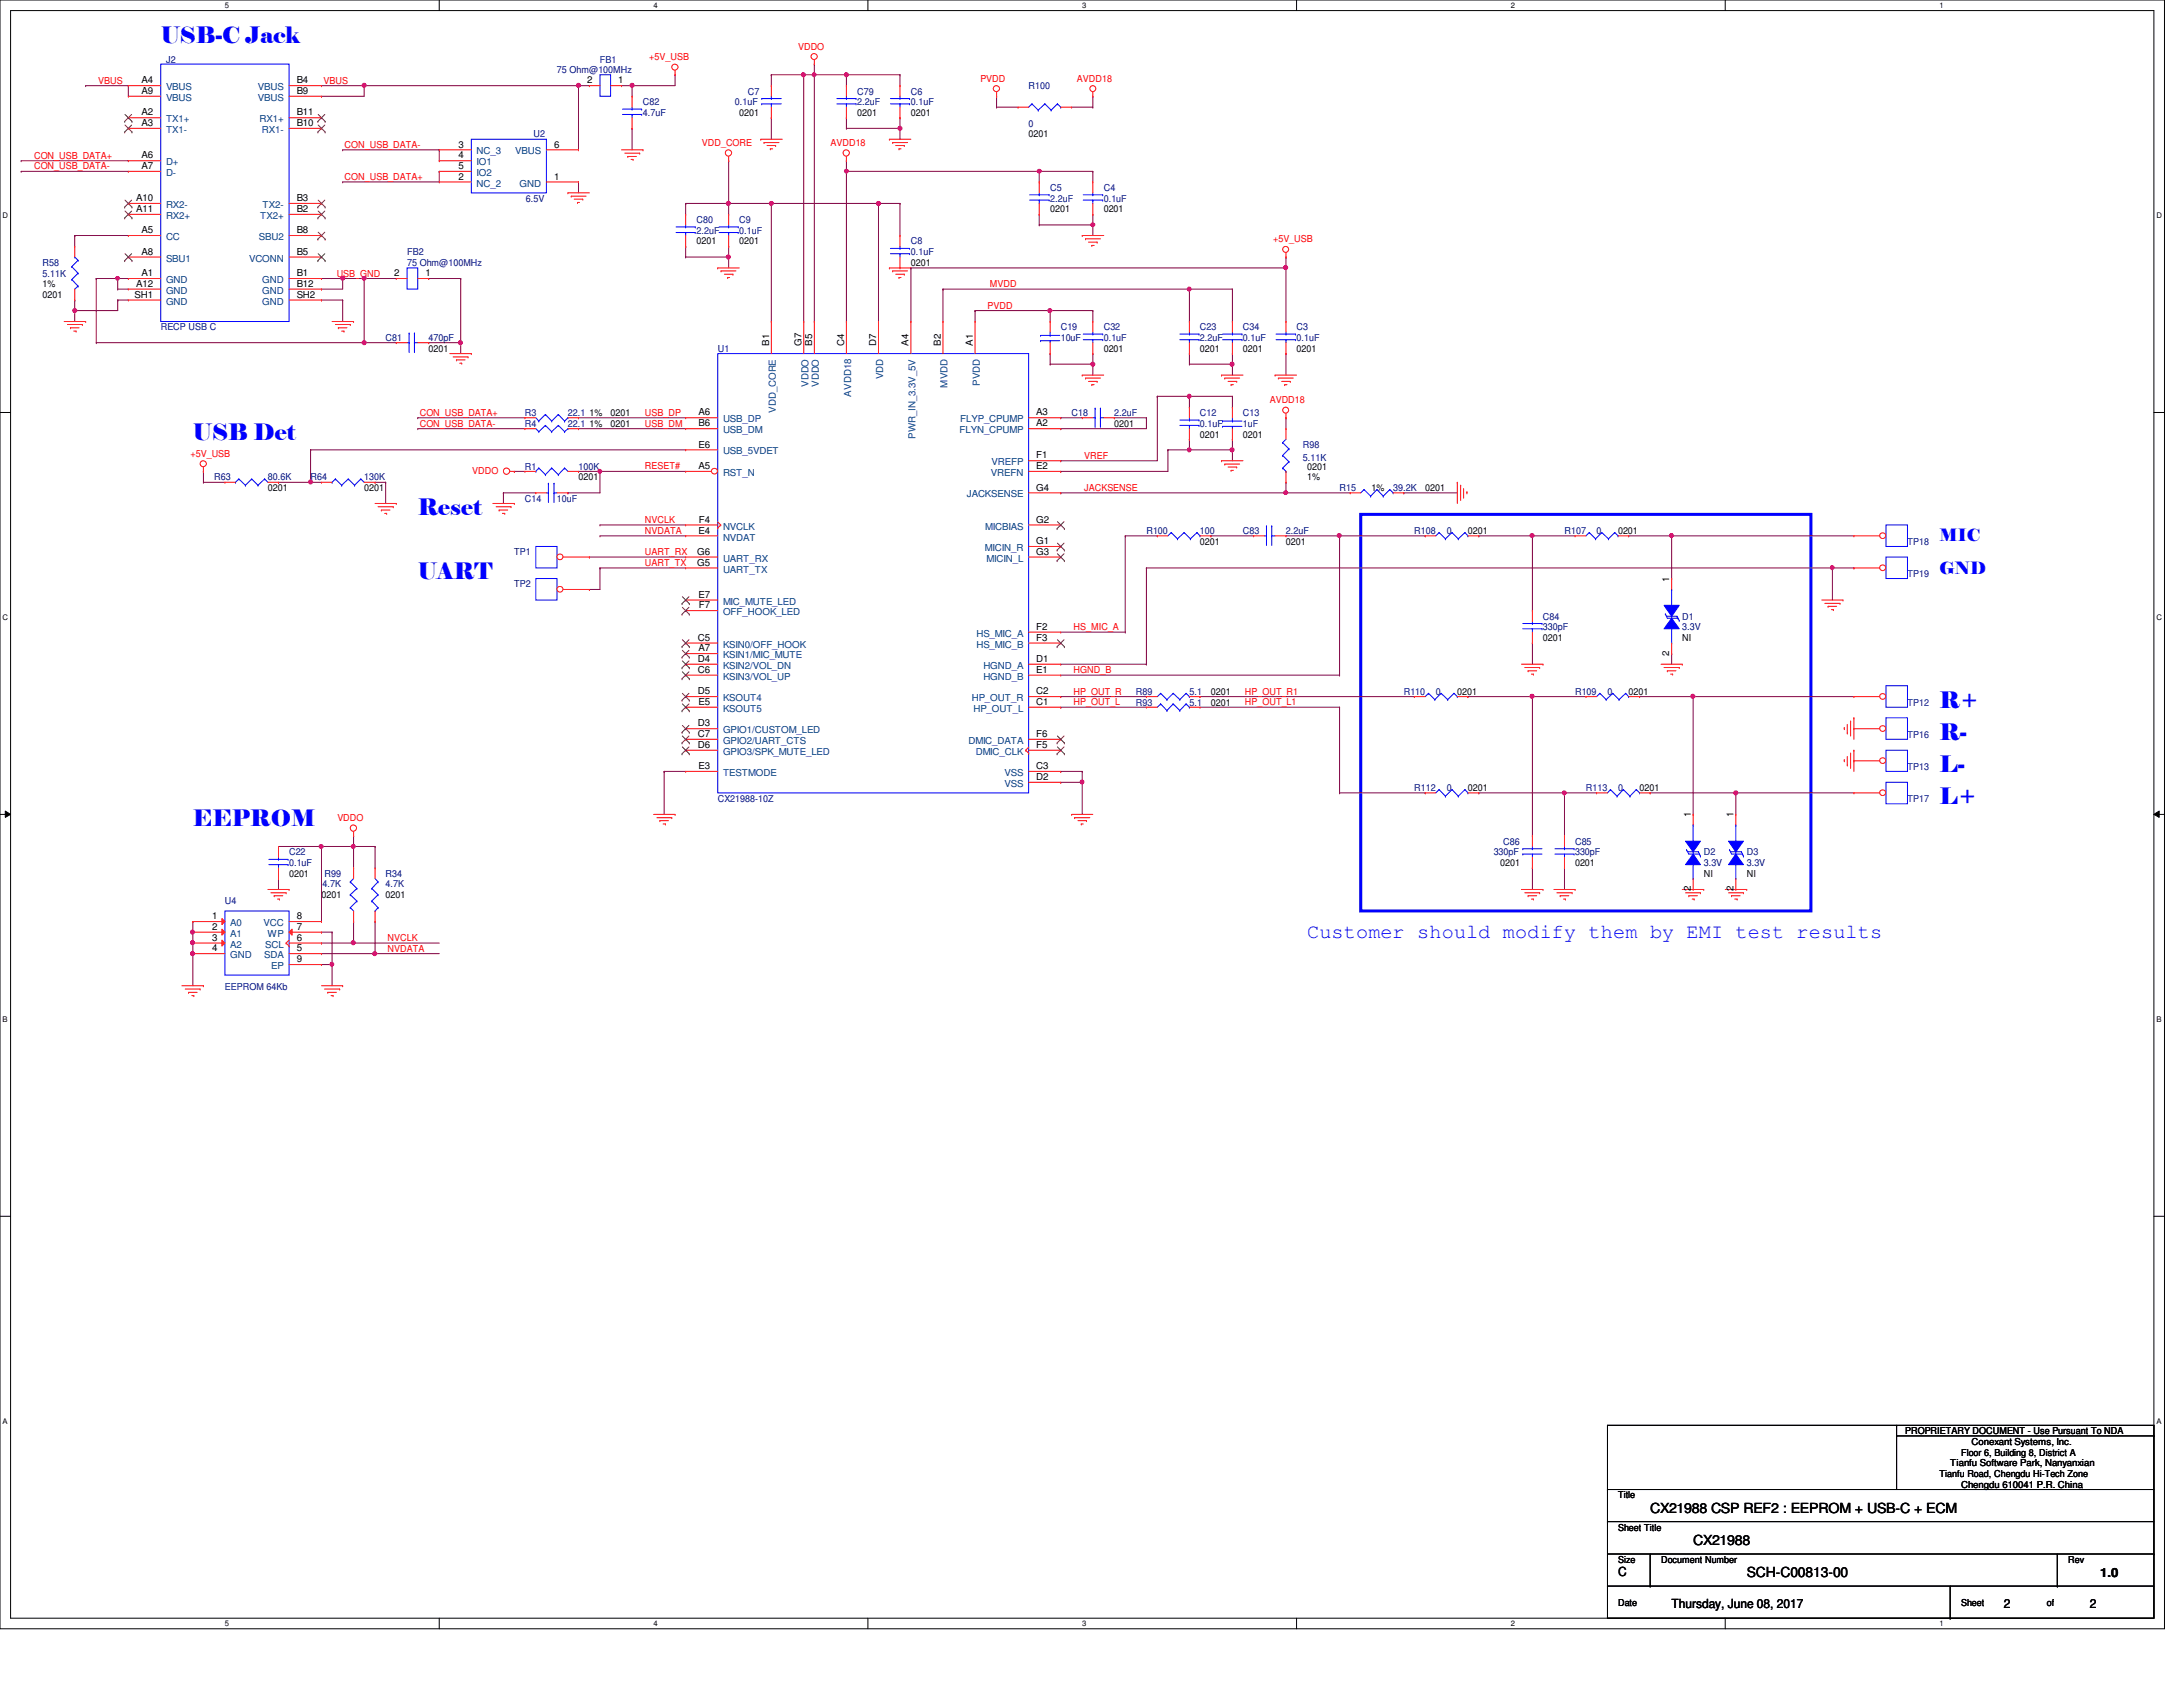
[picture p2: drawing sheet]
<svg xmlns="http://www.w3.org/2000/svg" width="279mm" height="216mm" viewBox="0 0 279 216" stroke-linecap="round" stroke-linejoin="round" font-family="sans-serif">
<defs><g id="words">
<g font-size="2.9" fill="#00f">
<text x="20.6" y="5.5">USB-C Jack</text>
<text x="24.7" y="56.3">USB Det</text>
<text x="53.5" y="65.9">Reset</text>
<text x="53.5" y="74.1">UART</text>
<text x="248.2" y="94.7">R-</text>
<text x="248.2" y="90.6">R+</text>
<text x="248.2" y="98.8">L-</text>
<text x="24.7" y="105.7">EEPROM</text>
<text x="248.2" y="103">L+</text>
</g>
<text font-size="2.6" fill="#00f" x="167.3" y="120">Customer should modify them by EMI test results</text>
<g font-size="2.2" fill="#00f">
<text x="248.2" y="69.3">MIC</text>
<text x="248.2" y="73.4">GND</text>
</g>
<g font-size="1.8">
<text x="211.2" y="193.6">CX21988 CSP REF2 : EEPROM + USB-C + ECM</text>
<text x="216.7" y="197.7">CX21988</text>
<text x="223.6" y="201.8">SCH-C00813-00</text>
</g>
<g font-size="1.6">
<text x="207.1" y="201.7">C</text>
<text x="268.8" y="201.8">1.0</text>
<text x="214" y="205.8">Thursday, June 08, 2017</text>
<text x="256.5" y="205.8">2</text>
<text x="267.5" y="205.8">2</text>
</g>
<g font-size="1.2" fill="#f00">
<text x="12.6" y="10.7">VBUS</text>
<text x="41.4" y="10.7">VBUS</text>
<text x="83.1" y="7.7">+5V_USB</text>
<text x="102.2" y="6.3">VDDO</text>
<text x="125.5" y="10.5">PVDD</text>
<text x="137.8" y="10.5">AVDD18</text>
<text x="4.4" y="20.3">CON_USB_DATA+</text>
<text x="4.4" y="21.7">CON_USB_DATA-</text>
<text x="44.1" y="18.9">CON_USB_DATA-</text>
<text x="44.1" y="23">CON_USB_DATA+</text>
<text x="89.8" y="18.7">VDD_CORE</text>
<text x="106.3" y="18.7">AVDD18</text>
<text x="43.1" y="35.4">USB_GND</text>
<text x="162.9" y="31">+5V_USB</text>
<text x="126.4" y="39.5">PVDD</text>
<text x="126.7" y="36.7">MVDD</text>
<text x="53.7" y="53.2">CON_USB_DATA+</text>
<text x="82.5" y="53.2">USB_DP</text>
<text x="162.5" y="51.6">AVDD18</text>
<text x="24.4" y="58.5">+5V_USB</text>
<text x="53.7" y="54.6">CON_USB_DATA-</text>
<text x="82.5" y="54.6">USB_DM</text>
<text x="138.8" y="58.7">VREF</text>
<text x="60.5" y="60.7">VDDO</text>
<text x="82.5" y="60.1">RESET#</text>
<text x="138.8" y="62.8">JACKSENSE</text>
<text x="82.5" y="71">UART_RX</text>
<text x="82.5" y="66.9">NVCLK</text>
<text x="82.5" y="68.3">NVDATA</text>
<text x="82.5" y="72.4">UART_TX</text>
<text x="137.4" y="80.6">HS_MIC_A</text>
<text x="137.4" y="88.9">HP_OUT_R</text>
<text x="137.4" y="86.1">HGND_B</text>
<text x="159.3" y="88.9">HP_OUT_R1</text>
<text x="137.4" y="90.3">HP_OUT_L</text>
<text x="159.3" y="90.3">HP_OUT_L1</text>
<text x="43.2" y="105.1">VDDO</text>
<text x="49.6" y="120.4">NVCLK</text>
<text x="49.6" y="121.8">NVDATA</text>
</g>
<g font-size="1.2">
<text x="18.1" y="10.7">A4</text>
<text x="38" y="10.7">B4</text>
<text x="75.1" y="10.7">2</text>
<text x="79.1" y="10.7">1</text>
<text x="18.1" y="14.8">A2</text>
<text x="18.1" y="16.1">A3</text>
<text x="18.1" y="12">A9</text>
<text x="38" y="14.8">B11</text>
<text x="38" y="16.1">B10</text>
<text x="38" y="12">B9</text>
<text x="94.6" y="14.9">0201</text>
<text x="109.7" y="14.9">0201</text>
<text x="116.6" y="14.9">0201</text>
<text x="131.7" y="17.6">0201</text>
<text x="18.1" y="20.3">A6</text>
<text x="18.1" y="21.6">A7</text>
<text x="58.7" y="23">2</text>
<text x="58.7" y="18.9">3</text>
<text x="58.7" y="20.3">4</text>
<text x="58.7" y="21.6">5</text>
<text x="70.9" y="23">1</text>
<text x="70.9" y="18.9">6</text>
<text x="17.4" y="25.7">A10</text>
<text x="17.4" y="27.1">A11</text>
<text x="18.1" y="29.8">A5</text>
<text x="38" y="29.8">B8</text>
<text x="38" y="25.7">B3</text>
<text x="38" y="27.1">B2</text>
<text x="134.4" y="27.2">0201</text>
<text x="141.3" y="27.2">0201</text>
<text x="18.1" y="35.3">A1</text>
<text x="18.1" y="32.6">A8</text>
<text x="38" y="32.6">B5</text>
<text x="38" y="35.3">B1</text>
<text x="50.5" y="35.3">2</text>
<text x="54.4" y="35.3">1</text>
<text x="89.2" y="31.3">0201</text>
<text x="94.6" y="31.3">0201</text>
<text x="116.6" y="34">0201</text>
<text x="5.5" y="38.1">0201</text>
<text x="5.5" y="36.8">1%</text>
<text x="17.2" y="38.1">SH1</text>
<text x="17.4" y="36.7">A12</text>
<text x="38" y="38.1">SH2</text>
<text x="38" y="36.7">B12</text>
<text x="54.9" y="45">0201</text>
<text x="98.4" y="44.3" transform="rotate(-90 98.4 44.3)">B1</text>
<text x="102.6" y="44.3" transform="rotate(-90 102.6 44.3)">G7</text>
<text x="103.9" y="44.3" transform="rotate(-90 103.9 44.3)">B5</text>
<text x="108" y="44.3" transform="rotate(-90 108 44.3)">C4</text>
<text x="112.1" y="44.3" transform="rotate(-90 112.1 44.3)">D7</text>
<text x="116.3" y="44.3" transform="rotate(-90 116.3 44.3)">A4</text>
<text x="120.4" y="44.3" transform="rotate(-90 120.4 44.3)">B2</text>
<text x="124.5" y="44.3" transform="rotate(-90 124.5 44.3)">A1</text>
<text x="141.3" y="45">0201</text>
<text x="153.6" y="45">0201</text>
<text x="159.1" y="45">0201</text>
<text x="165.9" y="45">0201</text>
<text x="75.4" y="53.3">1%</text>
<text x="78.1" y="53.3">0201</text>
<text x="89.4" y="53.2">A6</text>
<text x="132.6" y="53.2">A3</text>
<text x="75.4" y="54.6">1%</text>
<text x="78.1" y="54.6">0201</text>
<text x="89.4" y="57.3">E6</text>
<text x="89.4" y="54.6">B6</text>
<text x="132.6" y="54.6">A2</text>
<text x="132.6" y="58.7">F1</text>
<text x="142.6" y="54.6">0201</text>
<text x="153.6" y="56">0201</text>
<text x="159.1" y="56">0201</text>
<text x="34.3" y="62.9">0201</text>
<text x="46.6" y="62.9">0201</text>
<text x="74" y="61.5">0201</text>
<text x="89.4" y="60">A5</text>
<text x="132.6" y="62.8">G4</text>
<text x="132.6" y="60">E2</text>
<text x="167.3" y="60.1">0201</text>
<text x="167.3" y="61.5">1%</text>
<text x="175.6" y="62.9">1%</text>
<text x="182.4" y="62.9">0201</text>
<text x="89.2" y="71">G6</text>
<text x="89.4" y="68.3">E4</text>
<text x="89.5" y="66.9">F4</text>
<text x="132.6" y="66.9">G2</text>
<text x="132.6" y="71">G3</text>
<text x="132.6" y="69.6">G1</text>
<text x="153.6" y="69.7">0201</text>
<text x="164.6" y="69.7">0201</text>
<text x="187.9" y="68.3">0201</text>
<text x="207.1" y="68.3">0201</text>
<text x="89.2" y="72.4">G5</text>
<text x="89.4" y="76.5">E7</text>
<text x="89.5" y="77.9">F7</text>
<text x="213.7" y="74.5" transform="rotate(-90 213.7 74.5)">1</text>
<text x="89.3" y="82">C5</text>
<text x="89.4" y="83.4">A7</text>
<text x="132.6" y="80.6">F2</text>
<text x="132.6" y="82">F3</text>
<text x="197.5" y="82">0201</text>
<text x="213.7" y="83.9" transform="rotate(-90 213.7 83.9)">2</text>
<text x="215.3" y="82">NI</text>
<text x="89.3" y="84.7">D4</text>
<text x="89.3" y="86.1">C6</text>
<text x="89.3" y="88.9">D5</text>
<text x="132.6" y="84.7">D1</text>
<text x="132.6" y="86.1">E1</text>
<text x="132.6" y="88.9">C2</text>
<text x="155" y="88.9">0201</text>
<text x="186.5" y="88.9">0201</text>
<text x="208.4" y="88.9">0201</text>
<text x="89.3" y="94.3">C7</text>
<text x="89.3" y="95.7">D6</text>
<text x="89.3" y="93">D3</text>
<text x="89.4" y="90.2">E5</text>
<text x="132.6" y="95.7">F5</text>
<text x="132.6" y="94.3">F6</text>
<text x="132.6" y="90.2">C1</text>
<text x="155" y="90.3">0201</text>
<text x="89.4" y="98.4">E3</text>
<text x="132.6" y="98.4">C3</text>
<text x="132.6" y="99.8">D2</text>
<text x="187.9" y="101.3">0201</text>
<text x="209.8" y="101.3">0201</text>
<text x="216.4" y="104.6" transform="rotate(-90 216.4 104.6)">1</text>
<text x="221.9" y="104.6" transform="rotate(-90 221.9 104.6)">1</text>
<text x="37" y="112.2">0201</text>
<text x="192" y="110.9">0201</text>
<text x="201.6" y="110.9">0201</text>
<text x="218.1" y="112.2">NI</text>
<text x="223.6" y="112.2">NI</text>
<text x="27.1" y="117.6">1</text>
<text x="27.1" y="119">2</text>
<text x="38" y="117.6">8</text>
<text x="38" y="119">7</text>
<text x="41.1" y="115">0201</text>
<text x="49.4" y="115">0201</text>
<text x="216.4" y="114.1" transform="rotate(-90 216.4 114.1)">2</text>
<text x="221.9" y="114.1" transform="rotate(-90 221.9 114.1)">2</text>
<text x="27.1" y="120.4">3</text>
<text x="27.1" y="121.8">4</text>
<text x="38" y="120.4">6</text>
<text x="38" y="121.8">5</text>
<text x="38" y="123.1">9</text>
<text x="243.8" y="183.6">PROPRIETARY DOCUMENT - Use Pursuant To NDA</text>
<text x="252.3" y="184.9">Conexant Systems, Inc.</text>
<text x="207.1" y="191.8">Title</text>
<text x="248.2" y="189">Tianfu Road, Chengdu Hi-Tech Zone</text>
<text x="249.6" y="187.7">Tianfu Software Park, Nanyanxian</text>
<text x="251" y="186.3">Floor 6, Building 8, District A</text>
<text x="251" y="190.4">Chengdu 610041 P.R. China</text>
<text x="207.1" y="195.9">Sheet Title</text>
<text x="207.1" y="200">Size</text>
<text x="212.6" y="200">Document Number</text>
<text x="264.7" y="200">Rev</text>
<text x="207.1" y="205.5">Date</text>
<text x="251" y="205.5">Sheet</text>
<text x="262" y="205.5">of</text>
</g>
<g font-size="1.2" fill="#000080">
<text x="21.3" y="8">J2</text>
<text x="71.3" y="9.4">75 Ohm@100MHz</text>
<text x="76.8" y="8">FB1</text>
<text x="131.7" y="11.4">R100</text>
<text x="68.3" y="17.6">U2</text>
<text x="82.3" y="13.5">C82</text>
<text x="82.3" y="14.9">4.7uF</text>
<text x="94.1" y="13.5">0.1uF</text>
<text x="95.7" y="12.1">C7</text>
<text x="109.7" y="12.1">C79</text>
<text x="109.7" y="13.5">2.2uF</text>
<text x="116.6" y="12.1">C6</text>
<text x="116.6" y="13.5">0.1uF</text>
<text x="131.7" y="16.2">0</text>
<text x="67.3" y="25.8">6.5V</text>
<text x="89.2" y="28.6">C80</text>
<text x="89.2" y="29.9">2.2uF</text>
<text x="94.6" y="28.6">C9</text>
<text x="94.6" y="29.9">0.1uF</text>
<text x="134.4" y="24.4">C5</text>
<text x="134.4" y="25.8">2.2uF</text>
<text x="141.3" y="24.4">C4</text>
<text x="141.3" y="25.8">0.1uF</text>
<text x="5.5" y="34">R58</text>
<text x="5.5" y="35.4">5.11K</text>
<text x="52.1" y="32.7">FB2</text>
<text x="52.1" y="34">75 Ohm@100MHz</text>
<text x="116.6" y="31.3">C8</text>
<text x="116.6" y="32.7">0.1uF</text>
<text x="20.6" y="42.3">RECP USB C</text>
<text x="49.4" y="43.6">C81</text>
<text x="54.9" y="43.6">470pF</text>
<text x="91.9" y="45">U1</text>
<text x="135.8" y="42.3">C19</text>
<text x="135.8" y="43.6">10uF</text>
<text x="141.3" y="42.3">C32</text>
<text x="141.3" y="43.6">0.1uF</text>
<text x="153.6" y="42.3">C23</text>
<text x="153.6" y="43.6">2.2uF</text>
<text x="159.1" y="42.3">C34</text>
<text x="159.1" y="43.6">0.1uF</text>
<text x="165.9" y="42.3">C3</text>
<text x="165.9" y="43.6">0.1uF</text>
<text x="67.2" y="53.3">R3</text>
<text x="72.7" y="53.3">22.1</text>
<text x="137.2" y="53.3">C18</text>
<text x="142.6" y="53.3">2.2uF</text>
<text x="153.6" y="53.3">C12</text>
<text x="159.1" y="53.3">C13</text>
<text x="67.2" y="54.6">R4</text>
<text x="72.7" y="54.6">22.1</text>
<text x="153.6" y="54.6">0.1uF</text>
<text x="159.1" y="54.6">1uF</text>
<text x="166.8" y="57.4">R98</text>
<text x="166.8" y="59">5.11K</text>
<text x="27.4" y="61.5">R63</text>
<text x="34.3" y="61.5">80.6K</text>
<text x="39.8" y="61.5">R64</text>
<text x="46.6" y="61.5">130K</text>
<text x="67.2" y="64.2">C14</text>
<text x="67.2" y="60.1">R1</text>
<text x="71.3" y="64.2">10uF</text>
<text x="74" y="60.1">100K</text>
<text x="171.4" y="62.9">R15</text>
<text x="178.3" y="62.9">39.2K</text>
<text x="65.8" y="71.1">TP1</text>
<text x="146.7" y="68.3">R100</text>
<text x="153.6" y="68.3">100</text>
<text x="159.1" y="68.3">C83</text>
<text x="164.6" y="68.3">2.2uF</text>
<text x="181" y="68.3">R108</text>
<text x="185.2" y="68.3">0</text>
<text x="200.2" y="68.3">R107</text>
<text x="204.3" y="68.3">0</text>
<text x="244.1" y="69.7">TP18</text>
<text x="65.8" y="75.2">TP2</text>
<text x="244.1" y="73.8">TP19</text>
<text x="197.5" y="79.3">C84</text>
<text x="197.5" y="80.7">330pF</text>
<text x="215.3" y="79.3">D1</text>
<text x="215.3" y="80.7">3.3V</text>
<text x="145.4" y="88.9">R89</text>
<text x="152.2" y="88.9">5.1</text>
<text x="179.7" y="88.9">R110</text>
<text x="183.8" y="88.9">0</text>
<text x="201.6" y="88.9">R109</text>
<text x="205.7" y="88.9">0</text>
<text x="145.4" y="90.3">R93</text>
<text x="152.2" y="90.3">5.1</text>
<text x="244.1" y="94.4">TP16</text>
<text x="244.1" y="90.3">TP12</text>
<text x="181" y="101.3">R112</text>
<text x="185.2" y="101.3">0</text>
<text x="203" y="101.3">R113</text>
<text x="207.1" y="101.3">0</text>
<text x="244.1" y="98.5">TP13</text>
<text x="91.9" y="102.6">CX21988-10Z</text>
<text x="244.1" y="102.6">TP17</text>
<text x="37" y="109.5">C22</text>
<text x="37" y="110.9">0.1uF</text>
<text x="41.3" y="113.6">4.7K</text>
<text x="41.5" y="112.2">R99</text>
<text x="49.4" y="112.2">R34</text>
<text x="49.4" y="113.6">4.7K</text>
<text x="191.2" y="109.5">330pF</text>
<text x="192.4" y="108.1">C86</text>
<text x="201.6" y="108.1">C85</text>
<text x="201.6" y="109.5">330pF</text>
<text x="218.1" y="109.5">D2</text>
<text x="218.1" y="110.9">3.3V</text>
<text x="223.6" y="109.5">D3</text>
<text x="223.6" y="110.9">3.3V</text>
<text x="28.8" y="115.7">U4</text>
<text x="28.8" y="126.7">EEPROM 64Kb</text>
</g>
<g font-size="1.2" fill="#004080">
<text x="21.3" y="11.6">VBUS</text>
<text x="33" y="11.6">VBUS</text>
<text x="21.3" y="15.7">TX1+</text>
<text x="21.3" y="17">TX1-</text>
<text x="21.3" y="12.9">VBUS</text>
<text x="33" y="12.9">VBUS</text>
<text x="33.2" y="15.7">RX1+</text>
<text x="33.5" y="17">RX1-</text>
<text x="21.3" y="21.2">D+</text>
<text x="21.3" y="22.5">D-</text>
<text x="61" y="23.9">NC_2</text>
<text x="61" y="19.8">NC_3</text>
<text x="61" y="21.2">IO1</text>
<text x="61" y="22.5">IO2</text>
<text x="66" y="19.8">VBUS</text>
<text x="66.5" y="23.9">GND</text>
<text x="21.3" y="26.6">RX2-</text>
<text x="21.3" y="28">RX2+</text>
<text x="33.3" y="28">TX2+</text>
<text x="33.6" y="26.6">TX2-</text>
<text x="21.3" y="30.7">CC</text>
<text x="21.3" y="33.5">SBU1</text>
<text x="31.9" y="33.5">VCONN</text>
<text x="33.1" y="30.7">SBU2</text>
<text x="21.3" y="36.2">GND</text>
<text x="21.3" y="37.6">GND</text>
<text x="21.3" y="39">GND</text>
<text x="33.6" y="39">GND</text>
<text x="33.6" y="37.6">GND</text>
<text x="33.6" y="36.2">GND</text>
<text x="99.3" y="52.8" transform="rotate(-90 99.3 52.8)">VDD_CORE</text>
<text x="103.5" y="49.5" transform="rotate(-90 103.5 49.5)">VDDO</text>
<text x="104.8" y="49.5" transform="rotate(-90 104.8 49.5)">VDDO</text>
<text x="108.9" y="50.8" transform="rotate(-90 108.9 50.8)">AVDD18</text>
<text x="113" y="48.6" transform="rotate(-90 113 48.6)">VDD</text>
<text x="121.3" y="49.6" transform="rotate(-90 121.3 49.6)">MVDD</text>
<text x="125.4" y="49.4" transform="rotate(-90 125.4 49.4)">PVDD</text>
<text x="92.5" y="58.2">USB_5VDET</text>
<text x="92.5" y="55.5">USB_DM</text>
<text x="92.5" y="54.1">USB_DP</text>
<text x="117.2" y="56.2" transform="rotate(-90 117.2 56.2)">PWR_IN_3.3V_5V</text>
<text x="122.8" y="55.5">FLYN_CPUMP</text>
<text x="122.9" y="54.1">FLYP_CPUMP</text>
<text x="126.9" y="59.6">VREFP</text>
<text x="92.5" y="60.9">RST_N</text>
<text x="123.7" y="63.7">JACKSENSE</text>
<text x="126.8" y="60.9">VREFN</text>
<text x="92.5" y="67.8">NVCLK</text>
<text x="92.5" y="69.2">NVDAT</text>
<text x="92.5" y="71.9">UART_RX</text>
<text x="126.1" y="70.5">MICIN_R</text>
<text x="126.1" y="67.8">MICBIAS</text>
<text x="126.3" y="71.9">MICIN_L</text>
<text x="92.5" y="77.4">MIC_MUTE_LED</text>
<text x="92.5" y="73.3">UART_TX</text>
<text x="92.5" y="82.9">KSIN0/OFF_HOOK</text>
<text x="92.5" y="78.7">OFF_HOOK_LED</text>
<text x="125" y="81.5">HS_MIC_A</text>
<text x="125" y="82.9">HS_MIC_B</text>
<text x="92.5" y="84.2">KSIN1/MIC_MUTE</text>
<text x="92.5" y="85.6">KSIN2/VOL_DN</text>
<text x="92.5" y="87">KSIN3/VOL_UP</text>
<text x="92.5" y="89.7">KSOUT4</text>
<text x="124.4" y="89.7">HP_OUT_R</text>
<text x="125.9" y="85.6">HGND_A</text>
<text x="125.9" y="87">HGND_B</text>
<text x="92.5" y="95.2">GPIO2/UART_CTS</text>
<text x="92.5" y="93.9">GPIO1/CUSTOM_LED</text>
<text x="92.5" y="91.1">KSOUT5</text>
<text x="124" y="95.2">DMIC_DATA</text>
<text x="124.6" y="91.1">HP_OUT_L</text>
<text x="92.5" y="96.6">GPIO3/SPK_MUTE_LED</text>
<text x="92.5" y="99.3">TESTMODE</text>
<text x="124.9" y="96.6">DMIC_CLK</text>
<text x="128.6" y="99.3">VSS</text>
<text x="128.6" y="100.7">VSS</text>
<text x="29.5" y="118.5">A0</text>
<text x="29.5" y="119.9">A1</text>
<text x="33.7" y="118.5">VCC</text>
<text x="34.2" y="119.9">WP</text>
<text x="29.5" y="121.3">A2</text>
<text x="29.5" y="122.6">GND</text>
<text x="33.8" y="122.6">SDA</text>
<text x="34" y="121.3">SCL</text>
<text x="34.7" y="124">EP</text>
</g>
<g font-size="1">
<text x="28.8" y="1">5</text>
<text x="83.7" y="1">4</text>
<text x="138.5" y="1">3</text>
<text x="193.4" y="1">2</text>
<text x="248.2" y="1">1</text>
<text x=".3" y="27.9">D</text>
<text x="276" y="27.9">D</text>
<text x=".3" y="79.4">C</text>
<text x="276" y="79.4">C</text>
<text x=".3" y="130.8">B</text>
<text x="276" y="130.8">B</text>
<text x=".3" y="182.2">A</text>
<text x="276" y="182.2">A</text>
<text x="28.8" y="208.1">5</text>
<text x="83.7" y="208.1">4</text>
<text x="138.5" y="208.1">3</text>
<text x="193.4" y="208.1">2</text>
<text x="248.2" y="208.1">1</text>
</g>
</g></defs>
<path d="M0 0h277v208.4h-277zM1.4 1.4h274.3v205.7h-274.3z" fill="none" stroke="#000" stroke-width=".13"/>
<g fill="#fff">
<path d="M28.8 .1h.5v1.1h-.5z"/>
<path d="M28.8 207.2h.5v1.1h-.5z"/>
</g>
<path d="M56.2 0v1.4M56.2 207.1v1.3" fill="none" stroke="#000" stroke-width=".13"/>
<g fill="#fff">
<path d="M83.7 .1h.5v1.1h-.5z"/>
<path d="M83.7 207.2h.5v1.1h-.5z"/>
</g>
<path d="M111.1 0v1.4M111.1 207.1v1.3" fill="none" stroke="#000" stroke-width=".13"/>
<g fill="#fff">
<path d="M138.5 .1h.6v1.1h-.6z"/>
<path d="M138.5 207.2h.6v1.1h-.6z"/>
</g>
<path d="M165.9 0v1.4M165.9 207.1v1.3" fill="none" stroke="#000" stroke-width=".13"/>
<g fill="#fff">
<path d="M193.4 .1h.5v1.1h-.5z"/>
<path d="M193.4 207.2h.5v1.1h-.5z"/>
</g>
<path d="M220.8 0v1.4M220.8 207.1v1.3" fill="none" stroke="#000" stroke-width=".13"/>
<g fill="#fff">
<path d="M248.2 .1h.6v1.1h-.6z"/>
<path d="M248.2 207.2h.6v1.1h-.6z"/>
<path d="M.3 27.1h.8v1.1h-.8z"/>
<path d="M276 27.1h.7v1.1h-.7z"/>
<path d="M.3 78.5h.8v1.1h-.8z"/>
<path d="M276 78.5h.7v1.1h-.7z"/>
</g>
<path d="M0 52.8h1.4M275.7 52.8h1.3" fill="none" stroke="#000" stroke-width=".13"/>
<g fill="#fff">
<path d="M.3 129.9h.7v1.1h-.7z"/>
<path d="M276 129.9h.6v1.1h-.6z"/>
</g>
<path d="M0 104.2h1.4M.7 103.8l.7 .4-.7 .4zM275.7 104.2l.7-.4v.8zM275.7 104.2h1.3" fill="none" stroke="#000" stroke-width=".13"/>
<path d="M.7 103.8l.7 .4-.7 .4zM275.7 104.2l.7-.4v.8z" fill="#000"/>
<g fill="#fff">
<path d="M.3 181.4h.7v1.1h-.7z"/>
<path d="M276 181.4h.6v1.1h-.6z"/>
</g>
<path d="M0 155.7h1.4M275.7 155.7h1.3" fill="none" stroke="#000" stroke-width=".13"/>
<path d="M174.2 65.8h57.6v50.8h-57.6z" fill="none" stroke="#00f" stroke-width=".38"/>
<path d="M39.8 57.6h.1M39.8 57.6h48M39.8 57.6v4.1M39.8 61.7h.1M39.8 61.7h1.3M48 61.7h.1M48 61.7h1.4M49.4 61.7h.1M49.4 61.7v2.7" fill="none" stroke="#800040" stroke-width=".13"/>
<circle cx="39.7" cy="61.7" r=".26" fill="#f0f"/>
<circle cx="39.7" cy="61.7" r=".26" fill="none" stroke="#f0f" stroke-width=".13"/>
<g fill="none" stroke="#800040" stroke-width=".13">
<path d="M120.7 37h.1M120.7 37v4.1M120.7 37h37M152.2 37h.1M152.2 37v4.1M157.7 37h.1M157.7 37v4.1M152.2 45.3h.1M152.2 45.3v1.3M157.7 46.6h.1M157.7 46.6v1.4M35.6 61.7h.1"/>
<path d="M35.6 61.7h4.2"/>
</g>
<path d="M152 36.8l.2-.1 .2 .2v.3l-.2 .1-.2-.1z" fill-rule="evenodd" fill="#f0f"/>
<path d="M152 36.8l.2-.1 .2 .2v.3l-.2 .1-.2-.1z" fill="none" stroke="#f0f" stroke-width=".13"/>
<path d="M134.4 45.3h.1M134.4 46.6h.1M134.4 45.3v1.3M134.4 46.6h5.5M139.9 46.6h.1M139.9 46.6v1.4" fill="none" stroke="#800040" stroke-width=".13"/>
<circle cx="139.9" cy="46.6" r=".26" fill="#f0f"/>
<circle cx="139.9" cy="46.6" r=".26" fill="none" stroke="#f0f" stroke-width=".13"/>
<path d="M124.8 39.8h.1M124.8 39.8v1.3M124.8 39.8h15.1M134.4 39.8h.1M134.4 39.8v1.3" fill="none" stroke="#800040" stroke-width=".13"/>
<circle cx="134.4" cy="39.8" r=".26" fill="#f0f"/>
<circle cx="134.4" cy="39.8" r=".26" fill="none" stroke="#f0f" stroke-width=".13"/>
<path d="M116.6 34.3h.1M116.6 34.3h48M139.9 39.8h.1M139.9 39.8v1.3" fill="none" stroke="#800040" stroke-width=".13"/>
<circle cx="164.5" cy="34.2" r=".26" fill="#f0f"/>
<circle cx="164.5" cy="34.2" r=".26" fill="none" stroke="#f0f" stroke-width=".13"/>
<g fill="none" stroke="#800040" stroke-width=".13">
<path d="M116.6 34.3h.1M116.6 34.3v6.8M164.6 32.9h.1M164.6 32.9v1.4M164.6 45.3h.1M164.6 45.3v2.7M64.4 63.1h.1M64.4 63.1h4.2M64.4 63.1v1.3M72.7 63.1h.1M72.7 63.1h4.1M76.8 60.3h.1"/>
<path d="M76.8 60.3h11"/>
</g>
<path d="M76.6 60.1h.2l.2 .1-.1 .3-.1 .1-.2-.1z" fill-rule="evenodd" fill="#f0f"/>
<path d="M76.6 60.1h.2l.2 .1-.1 .3-.1 .1-.2-.1z" fill="none" stroke="#f0f" stroke-width=".13"/>
<g fill="none" stroke="#800040" stroke-width=".13">
<path d="M108.3 9.6h.1M108.3 9.6h6.9M108.3 21.9h.1M108.3 21.9h24.7M108.3 21.9v19.2M112.4 26h.1M112.4 26h2.8M112.4 26v15.1M133 21.9h.1M133 21.9v1.4M65.8 60.3h.1M65.8 60.3h1.4"/>
<path d="M76.8 60.3h.1M76.8 60.3v2.8"/>
</g>
<circle cx="108.3" cy="21.9" r=".25" fill="#f0f"/>
<circle cx="108.3" cy="21.9" r=".25" fill="none" stroke="#f0f" stroke-width=".13"/>
<path d="M133 21.9h.1M133 21.9h6.9" fill="none" stroke="#800040" stroke-width=".13"/>
<circle cx="133" cy="21.9" r=".25" fill="#f0f"/>
<circle cx="133" cy="21.9" r=".25" fill="none" stroke="#f0f" stroke-width=".13"/>
<path d="M104.2 9.6h.1M104.2 9.6h4.1M139.9 21.9h.1M139.9 21.9v1.4M164.6 61.7h.1M164.6 61.7v1.4" fill="none" stroke="#800040" stroke-width=".13"/>
<circle cx="108.3" cy="9.6" r=".26" fill="#f0f"/>
<circle cx="108.3" cy="9.6" r=".26" fill="none" stroke="#f0f" stroke-width=".13"/>
<path d="M104 9.4l.2-.1 .2 .1v.3l-.2 .1-.2-.1z" fill-rule="evenodd" fill="#f0f"/>
<path d="M104 9.4l.2-.1 .2 .1v.3l-.2 .1-.2-.1z" fill="none" stroke="#f0f" stroke-width=".13"/>
<path d="M98.7 15.1h.1M98.7 15.1v2.7M104.2 9.6h.1M104.2 8.2h.1M104.2 8.2v32.9M115.2 15.1h.1M115.2 16.4h.1M115.2 15.1v2.7" fill="none" stroke="#800040" stroke-width=".13"/>
<circle cx="115.2" cy="16.4" r=".26" fill="#f0f"/>
<circle cx="115.2" cy="16.4" r=".26" fill="none" stroke="#f0f" stroke-width=".13"/>
<path d="M102.9 9.6h.1M102.9 9.6v31.5" fill="none" stroke="#800040" stroke-width=".13"/>
<circle cx="102.8" cy="9.6" r=".26" fill="#f0f"/>
<circle cx="102.8" cy="9.6" r=".26" fill="none" stroke="#f0f" stroke-width=".13"/>
<g fill="none" stroke="#800040" stroke-width=".13">
<path d="M98.7 9.6h.1M98.7 9.6h5.5M98.7 9.6v1.4M102.9 9.6h.1M108.3 15.1h.1M108.3 16.4h.1M108.3 15.1v1.3M108.3 16.4h6.9M87.8 32.9h.1M93.3 31.5h.1M93.3 31.5v1.4h-5.5M98.7 26h.1"/>
<path d="M98.7 26v15.1"/>
</g>
<circle cx="93.2" cy="32.9" r=".26" fill="#f0f"/>
<circle cx="93.2" cy="32.9" r=".26" fill="none" stroke="#f0f" stroke-width=".13"/>
<path d="M87.8 31.5h.1M87.8 31.5v1.4M74 54.9h.1M74 54.9h13.8M135.8 63.1h.1M135.8 63.1h28.8" fill="none" stroke="#800040" stroke-width=".13"/>
<circle cx="164.6" cy="63" r=".25" fill="#f0f"/>
<circle cx="164.6" cy="63" r=".25" fill="none" stroke="#f0f" stroke-width=".13"/>
<g fill="none" stroke="#800040" stroke-width=".13">
<path d="M135.8 53.5h.1M135.8 54.9h.1M135.8 59h.1M135.8 53.5h2.7M142.6 53.5h.1M142.6 53.5h4.1M146.7 53.5h.1M146.7 53.5v1.4h-10.9M148.1 50.7h.1M148.1 50.7v8.3h-12.3M152.2 56.2h.1M152.2 50.7h.1"/>
<path d="M152.2 56.2v1.4M152.2 50.7h5.5M157.7 57.6h.1M157.7 56.2h.1M157.7 50.7h.1M157.7 50.7v1.4M157.7 56.2v2.8"/>
</g>
<path d="M152 50.5h.2l.2 .1v.3l-.2 .1-.2-.1z" fill-rule="evenodd" fill="#f0f"/>
<path d="M152 50.5h.2l.2 .1v.3l-.2 .1-.2-.1z" fill="none" stroke="#f0f" stroke-width=".13"/>
<g fill="none" stroke="#800040" stroke-width=".13">
<path d="M93.3 26h.1M93.3 26h5.4M133 27.4h.1M133 27.4v1.4M139.9 27.4h.1M139.9 27.4v1.4M53.5 53.5h.1M53.5 54.9h.1M53.5 53.5h13.7M53.5 54.9h13.7M74 53.5h.1M74 53.5h13.8"/>
<path d="M148.1 50.7h.1M148.1 50.7h4.1M149.5 57.6h.1M149.5 57.6v2.7h-13.7M149.5 57.6h2.7M152.2 50.7h.1M152.2 50.7v1.4M164.6 53.5h.1M164.6 53.5v1.4M135.8 60.3h.1M135.8 98.7h.1M135.8 98.7h2.7"/>
<path d="M138.5 98.7h.1M138.5 98.7v5.5M138.5 100.1h.1"/>
</g>
<path d="M138.3 99.9l.2-.1 .2 .1-.1 .4h-.1h-.2z" fill-rule="evenodd" fill="#f0f"/>
<path d="M138.3 99.9l.2-.1 .2 .1-.1 .4h-.1h-.2z" fill="none" stroke="#f0f" stroke-width=".13"/>
<g fill="none" stroke="#800040" stroke-width=".13">
<path d="M108.3 9.6h.1M108.3 9.6v1.4M115.2 9.6h.1M115.2 9.6v1.4M87.8 26h.1M87.8 26h5.5M87.8 26v1.4M93.3 20.6h.1M93.3 32.9h.1M93.3 26h.1M93.3 20.6v6.8M93.3 32.9v1.4"/>
<path d="M108.3 20.6h.1M108.3 20.6v1.3M115.2 26h.1M115.2 26v4.1M26 60.3h.1M26 61.7h.1M26 60.3v1.4M26 61.7h2.8M85 98.7h.1M85 98.7h2.8M85 98.7v5.5M135.8 100.1h.1"/>
<path d="M135.8 100.1h2.7"/>
</g>
<circle cx="93.2" cy="26" r=".26" fill="#f0f"/>
<circle cx="93.2" cy="26" r=".26" fill="none" stroke="#f0f" stroke-width=".13"/>
<path d="M152.2 46.6h.1M152.2 46.6h5.5M74 60.3h.1M74 60.3h2.8" fill="none" stroke="#800040" stroke-width=".13"/>
<circle cx="157.7" cy="46.6" r=".26" fill="#f0f"/>
<circle cx="157.7" cy="46.6" r=".26" fill="none" stroke="#f0f" stroke-width=".13"/>
<path d="M98.7 26h.1M98.7 26h13.7M139.9 45.3h.1M139.9 45.3v1.3M157.7 45.3h.1M157.7 45.3v1.3M75.4 71.3h.1M75.4 75.4h.1M75.4 71.3h12.4M76.8 72.7h.1M76.8 72.7h11M76.8 72.7v2.7h-1.4" fill="none" stroke="#800040" stroke-width=".13"/>
<circle cx="112.4" cy="26" r=".26" fill="#f0f"/>
<circle cx="112.4" cy="26" r=".26" fill="none" stroke="#f0f" stroke-width=".13"/>
<circle cx="98.7" cy="26" r=".26" fill="#f0f"/>
<circle cx="98.7" cy="26" r=".26" fill="none" stroke="#f0f" stroke-width=".13"/>
<path d="M127.6 12.3h.1M127.6 12.3v1.4M139.9 12.3h.1M139.9 12.3v1.4M164.6 34.3h.1M164.6 34.3v6.8M152.2 57.6h.1M152.2 57.6h5.5" fill="none" stroke="#800040" stroke-width=".13"/>
<circle cx="157.7" cy="57.6" r=".26" fill="#f0f"/>
<circle cx="157.7" cy="57.6" r=".26" fill="none" stroke="#f0f" stroke-width=".13"/>
<path d="M152 57.4l.2-.1 .2 .1v.3l-.2 .1-.2-.1z" fill-rule="evenodd" fill="#f0f"/>
<path d="M152 57.4l.2-.1 .2 .1v.3l-.2 .1-.2-.1z" fill="none" stroke="#f0f" stroke-width=".13"/>
<path d="M133 28.8h.1M133 28.8h6.9" fill="none" stroke="#800040" stroke-width=".13"/>
<circle cx="139.9" cy="28.8" r=".25" fill="#f0f"/>
<circle cx="139.9" cy="28.8" r=".25" fill="none" stroke="#f0f" stroke-width=".13"/>
<g fill="none" stroke="#800040" stroke-width=".13">
<path d="M80.9 16.4h.1M80.9 16.4v2.8M9.6 30.1h.1M9.6 38.4h.1M9.6 30.1v1.4M9.6 38.4v1.4M139.9 28.8h.1M139.9 28.8v1.3M12.3 43.9h.1M12.3 43.9h38.4M46.6 43.9h.1M54.9 43.9h.1"/>
<path d="M54.9 43.9h4.1M59 43.9h.1M59 43.9v1.4M164.6 63.1h.1M164.6 63.1h8.2M179.7 63.1h.1M179.7 63.1h6.8"/>
</g>
<circle cx="46.6" cy="43.9" r=".26" fill="#f0f"/>
<circle cx="46.6" cy="43.9" r=".26" fill="none" stroke="#f0f" stroke-width=".13"/>
<path d="M59 35.6h.1M59 35.6v8.3" fill="none" stroke="#800040" stroke-width=".13"/>
<circle cx="58.9" cy="43.9" r=".26" fill="#f0f"/>
<circle cx="58.9" cy="43.9" r=".26" fill="none" stroke="#f0f" stroke-width=".13"/>
<path d="M46.6 11h27.4M74 11h.1M74 11v8.2M46.6 35.6h.1M46.6 35.6v8.3" fill="none" stroke="#800040" stroke-width=".13"/>
<circle cx="46.6" cy="10.9" r=".26" fill="#f0f"/>
<circle cx="46.6" cy="10.9" r=".26" fill="none" stroke="#f0f" stroke-width=".13"/>
<circle cx="74" cy="10.9" r=".26" fill="#f0f"/>
<circle cx="74" cy="10.9" r=".26" fill="none" stroke="#f0f" stroke-width=".13"/>
<path d="M80.9 11h.1M80.9 11v1.3" fill="none" stroke="#800040" stroke-width=".13"/>
<circle cx="80.9" cy="10.9" r=".26" fill="#f0f"/>
<circle cx="80.9" cy="10.9" r=".26" fill="none" stroke="#f0f" stroke-width=".13"/>
<g fill="none" stroke="#800040" stroke-width=".13">
<path d="M11 11h.1M11 11h5.4M16.4 11h.1M16.4 11v1.3M43.9 19.2h.1M43.9 19.2h12.3M56.2 19.2h.1M56.2 19.2v1.4M80.9 11h.1M86.4 9.6h.1M86.4 9.6v1.4h-5.5M9.6 39.8h.1"/>
<path d="M9.6 39.8v1.3M15.1 38.4h.1M15.1 38.4v1.4M43.9 35.6h.1M43.9 23.3h.1M43.9 35.6h2.7M54.9 35.6h.1M54.9 35.6h4.1M56.2 21.9h.1M56.2 21.9v1.4h-12.3M74 23.3h.1M74 23.3v1.4"/>
</g>
<circle cx="9.6" cy="39.8" r=".26" fill="#f0f"/>
<circle cx="9.6" cy="39.8" r=".26" fill="none" stroke="#f0f" stroke-width=".13"/>
<path d="M9.6 39.8h.1M9.6 39.8h5.5M15.1 35.6h.1M15.1 38.4h.1M15.1 37h.1M15.1 35.6v1.4M15.1 38.4h1.3M15.1 37h1.3M15.1 35.6h1.3" fill="none" stroke="#800040" stroke-width=".13"/>
<path d="M14.9 35.4h.3l.1 .2-.1 .2-.2 .1-.1-.1z" fill-rule="evenodd" fill="#f0f"/>
<path d="M14.9 35.4h.3l.1 .2-.1 .2-.2 .1-.1-.1z" fill="none" stroke="#f0f" stroke-width=".13"/>
<g fill="none" stroke="#800040" stroke-width=".13">
<path d="M41.1 12.3h.1M41.1 11h.1M41.1 11h5.5M46.6 11h.1M46.6 11v1.3h-5.5M79.5 11h.1M79.5 11h1.4M9.6 30.1h.1M9.6 30.1h6.8M43.9 38.4h.1M43.9 38.4v2.7M46.6 35.6h.1"/>
<path d="M46.6 35.6h4.1"/>
</g>
<circle cx="46.6" cy="35.6" r=".25" fill="#f0f"/>
<circle cx="46.6" cy="35.6" r=".25" fill="none" stroke="#f0f" stroke-width=".13"/>
<g fill="none" stroke="#800040" stroke-width=".13">
<path d="M2.7 20.6h.1M2.7 21.9h.1M2.7 20.6h13.7M2.7 21.9h13.7M12.3 35.6h.1M12.3 35.6h2.8M12.3 35.6v8.3M41.1 38.4h.1M41.1 37h.1M41.1 35.6h.1M41.1 38.4h2.8M41.1 35.6h2.8"/>
<path d="M43.9 35.6h.1M43.9 35.6v1.4h-2.8"/>
</g>
<circle cx="43.9" cy="35.6" r=".25" fill="#f0f"/>
<circle cx="43.9" cy="35.6" r=".25" fill="none" stroke="#f0f" stroke-width=".13"/>
<path d="M74 11h1.4M75.4 11h.1M35.6 112.4h.1M35.6 112.4v1.4M41.1 108.3h.1M41.1 108.3v9.6M45.3 107h.1M45.3 107v1.3" fill="none" stroke="#800040" stroke-width=".13"/>
<circle cx="41.1" cy="108.3" r=".26" fill="#f0f"/>
<circle cx="41.1" cy="108.3" r=".26" fill="none" stroke="#f0f" stroke-width=".13"/>
<path d="M41.1 108.3h.1M41.1 108.3h4.2M42.5 119.3h.1M42.5 119.3v4.1" fill="none" stroke="#800040" stroke-width=".13"/>
<path d="M42.3 123.2l.2-.1 .2 .2-.1 .3-.1 .1-.2-.1z" fill-rule="evenodd" fill="#f0f"/>
<path d="M42.3 123.2l.2-.1 .2 .2-.1 .3-.1 .1-.2-.1z" fill="none" stroke="#f0f" stroke-width=".13"/>
<path d="M41.1 123.4h.1M41.1 123.4h1.4M45.3 120.7h.1M45.3 120.7h10.9" fill="none" stroke="#800040" stroke-width=".13"/>
<circle cx="45.2" cy="120.7" r=".26" fill="#f0f"/>
<circle cx="45.2" cy="120.7" r=".26" fill="none" stroke="#f0f" stroke-width=".13"/>
<path d="M41.1 119.3h.1M41.1 119.3h1.4M45.3 117.9h.1M45.3 108.3h.1M45.3 108.3v2.8M45.3 117.9v2.8h-4.2M45.3 108.3h2.7M41.1 122h.1M41.1 120.7h.1M41.1 122h6.9M42.5 123.4h.1M42.5 123.4v2.8" fill="none" stroke="#800040" stroke-width=".13"/>
<circle cx="45.2" cy="108.3" r=".26" fill="#f0f"/>
<circle cx="45.2" cy="108.3" r=".26" fill="none" stroke="#f0f" stroke-width=".13"/>
<path d="M48 108.3h.1M48 108.3v2.8M48 122h.1M48 122h8.2" fill="none" stroke="#800040" stroke-width=".13"/>
<circle cx="48" cy="122" r=".26" fill="#f0f"/>
<circle cx="48" cy="122" r=".26" fill="none" stroke="#f0f" stroke-width=".13"/>
<path d="M48 117.9h.1M48 117.9v4.1M24.7 122h.1M24.7 122v4.2" fill="none" stroke="#800040" stroke-width=".13"/>
<circle cx="24.6" cy="122" r=".26" fill="#f0f"/>
<circle cx="24.6" cy="122" r=".26" fill="none" stroke="#f0f" stroke-width=".13"/>
<path d="M24.7 119.3h.1M24.7 119.3v2.7M24.7 120.7h.1" fill="none" stroke="#800040" stroke-width=".13"/>
<circle cx="24.6" cy="120.7" r=".26" fill="#f0f"/>
<circle cx="24.6" cy="120.7" r=".26" fill="none" stroke="#f0f" stroke-width=".13"/>
<path d="M24.7 117.9h.1M24.7 117.9v1.4" fill="none" stroke="#800040" stroke-width=".13"/>
<circle cx="24.6" cy="119.3" r=".26" fill="#f0f"/>
<circle cx="24.6" cy="119.3" r=".26" fill="none" stroke="#f0f" stroke-width=".13"/>
<g fill="none" stroke="#800040" stroke-width=".13">
<path d="M76.8 67.2h.1M76.8 68.6h.1M76.8 67.2h11M76.8 68.6h11M144 68.6h.1M144 68.6h4.1M144 68.6v12.3M146.7 72.7h.1M146.7 72.7v12.3M146.7 72.7h87.8M148.1 68.6h.1M155 68.6h.1"/>
<path d="M155 68.6h5.4M164.6 68.6h6.8M171.4 68.6h.1M234.5 72.7h.1M135.8 90.5h.1M135.8 89.2h.1M135.8 90.5h10.9M135.8 89.2h10.9M135.8 85h10.9M135.8 80.9h8.2M135.8 86.4h35.6M144 80.9h.1"/>
<path d="M146.7 85h.1M153.6 89.2h.1M153.6 90.5h17.8M153.6 89.2h27.4M171.4 90.5h.1M171.4 86.4h.1M35.6 108.3h.1M35.6 108.3h5.5"/>
</g>
<path d="M234.3 72.5l.2-.1 .2 .1v.3l-.2 .1-.2-.1z" fill-rule="evenodd" fill="#f0f"/>
<path d="M234.3 72.5l.2-.1 .2 .1v.3l-.2 .1-.2-.1z" fill="none" stroke="#f0f" stroke-width=".13"/>
<path d="M189.3 68.6h.1M189.3 68.6h6.8" fill="none" stroke="#800040" stroke-width=".13"/>
<circle cx="196.1" cy="68.5" r=".26" fill="#f0f"/>
<circle cx="196.1" cy="68.5" r=".26" fill="none" stroke="#f0f" stroke-width=".13"/>
<path d="M196.1 68.6h.1M196.1 68.6v9.5M196.1 68.6h5.5M208.4 68.6h.1M208.4 68.6h5.6M209.8 89.2h.1M209.8 89.2h6.9" fill="none" stroke="#800040" stroke-width=".13"/>
<path d="M213.8 68.3h.1l.2 .1v.3l-.2 .1-.1-.1z" fill-rule="evenodd" fill="#f0f"/>
<path d="M213.8 68.3h.1l.2 .1v.3l-.2 .1-.1-.1z" fill="none" stroke="#f0f" stroke-width=".13"/>
<g fill="none" stroke="#800040" stroke-width=".13">
<path d="M187.9 89.2h.1M187.9 89.2h8.2M196.1 89.2h.1M196.1 89.2v17.8M216.7 89.2h.1M216.7 89.2v15M189.3 101.5h.1M189.3 101.5h10.9M196.1 111.1h.1M196.1 111.1v2.7M200.2 111.1h.1M200.2 111.1v2.7"/>
<path d="M211.2 101.5h.1M211.2 101.5h11M222.2 101.5h.1M222.2 101.5v2.7"/>
</g>
<circle cx="196.1" cy="89.1" r=".26" fill="#f0f"/>
<circle cx="196.1" cy="89.1" r=".26" fill="none" stroke="#f0f" stroke-width=".13"/>
<path d="M196.1 89.2h.1M196.1 89.2h6.9M200.2 101.5h.1M200.2 101.5v5.5" fill="none" stroke="#800040" stroke-width=".13"/>
<path d="M200 101.3l.2-.1 .2 .1v.3l-.2 .1-.2-.1z" fill-rule="evenodd" fill="#f0f"/>
<path d="M200 101.3l.2-.1 .2 .1v.3l-.2 .1-.2-.1z" fill="none" stroke="#f0f" stroke-width=".13"/>
<path d="M214 68.6h.1M214 68.6v5.4M214 68.6h23.3M196.1 82.3h.1M196.1 82.3v2.7M214 83.7h.1M214 83.7v1.3M216.7 89.2h.1M216.7 89.2h20.6M200.2 101.5h.1M200.2 101.5h4.1" fill="none" stroke="#800040" stroke-width=".13"/>
<circle cx="216.7" cy="89.1" r=".26" fill="#f0f"/>
<circle cx="216.7" cy="89.1" r=".26" fill="none" stroke="#f0f" stroke-width=".13"/>
<path d="M222.2 101.5h.1M222.2 101.5h15.1" fill="none" stroke="#800040" stroke-width=".13"/>
<circle cx="222.2" cy="101.5" r=".26" fill="#f0f"/>
<circle cx="222.2" cy="101.5" r=".26" fill="none" stroke="#f0f" stroke-width=".13"/>
<path d="M171.4 68.6h.1M171.4 68.6v17.8M171.4 68.6h11M182.4 68.6h.1M234.5 72.7h.1M234.5 72.7v4.1M234.5 72.7h2.8M237.3 72.7h.1M171.4 90.5v11M171.4 101.5h.1M171.4 101.5h11M182.4 101.5h.1" fill="none" stroke="#800040" stroke-width=".13"/>
<circle cx="171.4" cy="68.5" r=".26" fill="#f0f"/>
<circle cx="171.4" cy="68.5" r=".26" fill="none" stroke="#f0f" stroke-width=".13"/>
<path d="M127.6 13.7h.1M127.6 13.7h2.7M137.2 13.7h2.7M139.9 13.7h.1" fill="none" stroke="#800040" stroke-width=".13"/>
<g fill="none" stroke="#f00" stroke-width=".13">
<path d="M16.4 15.1h.1M16.4 16.4h.1M16.4 11h.1M16.4 12.3h.1M16.4 15.1h4.2M16.4 16.4h4.2M16.4 11h4.2M16.4 12.3h4.2M37 15.1h4.1M37 16.4h4.1M37 11h4.1M37 12.3h4.1"/>
<path d="M41.1 15.1h.1M41.1 16.4h.1M41.1 12.3h.1M41.1 11h.1M56.2 19.2h.1M56.2 19.2h4.1M69.9 19.2h4.1M74 19.2h.1M79.5 19.2h2.8M80 19.6h1.9M81.9 19.6h.1M82.3 19.2h.1"/>
<path d="M86.4 9.6h.1M86.4 9v.6M97.4 17.8h.1M97.4 17.8h2.7M97.8 18.2h.1M97.8 18.2h1.9M98.2 18.6h1.1M98.6 19h.1M98.6 19h.3M99.3 18.6h.1M104.2 8.2h.1M104.2 7.7v.5"/>
<path d="M113.8 17.8h.1M113.8 17.8h2.8M114.3 18.2h.1M114.3 18.2h1.9M114.6 18.6h1.1M115.1 19h.1M115.1 19h.2M115.7 18.6h.1M127.6 12.3h.1M127.6 11.8v.5M139.9 12.3h.1M139.9 11.8v.5"/>
<path d="M16.4 35.6h.1M16.4 30.1h.1M16.4 20.6h.1M16.4 21.9h.1M16.4 32.9h.1M16.4 26h.1M16.4 27.4h.1M16.4 37h.1M16.4 38.4h.1M16.4 30.1h4.2M16.4 35.6h4.2M16.4 20.6h4.2"/>
<path d="M16.4 21.9h4.2M16.4 32.9h4.2M16.4 26h4.2M16.4 27.4h4.2M16.4 37h4.2M16.4 38.4h4.2M37 30.1h4.1M37 35.6h4.1M37 32.9h4.1M37 26h4.1M37 27.4h4.1M37 37h4.1"/>
<path d="M37 38.4h4.1M41.1 38.4h.1M41.1 37h.1M41.1 30.1h.1M41.1 32.9h.1M41.1 26h.1M41.1 27.4h.1M41.1 35.6h.1M56.2 23.3h.1M56.2 20.6h.1M56.2 21.9h.1M56.2 20.6h4.1"/>
<path d="M56.2 21.9h4.1M56.2 23.3h4.1M69.9 23.3h4.1M72.7 24.7h.1M72.7 24.7h2.7M73.1 25.1h.1M73.1 25.1h1.9M73.5 25.5h1.1M73.9 25.9h.1M73.9 25.9h.3M74 23.3h.1M74.6 25.5h.1"/>
<path d="M80.3 20h.1M80.3 20h1.1M80.8 20.4h.2M81 20.4h.1M91.9 34.3h.1M91.9 34.3h2.7M92.3 34.7h.1M92.3 34.7h1.9M92.7 35.1h1.1M93.1 35.5h.1M93.1 35.5h.3M93.3 20.6h.1"/>
<path d="M93.3 20v.6M93.8 35.1h.1M108.3 20.6h.1M108.3 20v.6M113.8 34.3h.1M113.8 34.3h2.8M114.3 34.7h.1M114.3 34.7h1.9M114.6 35.1h1.1M115.1 35.5h.1M115.1 35.5h.2M115.7 35.1h.1"/>
<path d="M138.5 30.1h.1M138.5 30.1h2.8M138.9 30.6h.1M138.9 30.6h1.9M139.3 31h1.1M139.7 31.4h.1M139.7 31.4h.3M140.4 31h.1M164.6 32.9h.1M164.6 32.3v.6M8.2 41.1h2.8M8.6 41.5h1.9"/>
<path d="M9 42h.1M9 42h1.1M9.4 42.4h.3M9.7 42.4h.1M10.5 41.5h.1M11 41.1h.1M26 59.8v.5M42.5 41.1h2.8M42.9 41.5h1.9M43.3 42h.1M43.3 42h1.1M43.7 42.4h.3"/>
<path d="M44 42.4h.1M44.8 41.5h.1M45.3 41.1h.1M50.7 43.9h.1M50.7 43.9h1.4M53.5 43.9h1.4M54.9 43.9h.1M57.6 45.3h2.7M58 45.7h1.9M58.4 46.1h.1M58.4 46.1h1.1M58.8 46.5h.3"/>
<path d="M59.1 46.5h.1M59.9 45.7h.1M60.3 45.3h.1M120.7 41.1h.1M120.7 41.1v4.2M124.8 41.1h.1M124.8 41.1v4.2M131.7 54.9h4.1M131.7 53.5h4.1M135.8 54.9h.1M135.8 53.5h.1M138.5 48h.1"/>
<path d="M138.5 48h2.8M138.9 48.4h.1M138.9 48.4h1.9M139.3 48.8h1.1M139.7 49.2h.1M139.7 49.2h.3M140.4 48.8h.1M156.3 48h.1M156.3 59h.1M156.3 48h2.8M156.3 59h2.8M156.8 48.4h.1"/>
<path d="M156.8 59.4h.1M156.8 48.4h1.9M156.8 59.4h1.9M157.2 48.8h1.1M157.2 59.8h1.1M157.6 49.2h.1M157.6 49.2h.3M158.3 48.8h.1M158.3 59.8h.1M163.2 48h.1M163.2 48h2.7M163.6 48.4h.1"/>
<path d="M163.6 48.4h1.9M164 48.8h1.1M164.4 49.2h.1M164.4 49.2h.3M164.6 53.5h.1M164.6 52.9v.6M165.1 48.8h.1M26 60.3h.1M41.1 61.7h.1M41.1 61.7h1.4M46.6 61.7h1.4M48 61.7h.1"/>
<path d="M48 64.4h2.7M48.4 64.9h1.9M48.8 65.3h.1M48.8 65.3h1.1M49.2 65.7h.3M49.5 65.7h.1M50.3 64.9h.1M50.7 64.4h.1M63.1 64.4h2.7M63.5 64.9h1.9M63.9 65.3h.1M63.9 65.3h1.1"/>
<path d="M64.3 65.7h.3M64.6 65.7h.1M65.3 60.3h.5M65.4 64.9h.1M65.8 60.3h.1M65.8 64.4h.1M87.8 76.8h.1M87.8 67.2h.1M87.8 68.6h.1M87.8 78.1h.1M87.8 76.8h4.1M87.8 68.6h4.1"/>
<path d="M87.8 67.2h4.1M87.8 78.1h4.1M91.9 67.6h.1M91.9 66.8l.3 .4M92.2 67.2h.1M92.2 67.2l-.3 .4M131.7 63.1h4.1M131.7 67.2h4.1M131.7 71.3h4.1M131.7 69.9h4.1M135.8 63.1h.1M135.8 67.2h.1"/>
<path d="M135.8 71.3h.1M135.8 69.9h.1M148.1 68.6h.1M148.1 68.6h1.4M153.6 68.6h1.4M155 68.6h.1M157.6 60.2h.1M157.6 60.2h.3M186.5 61.7h.1M186.5 61.7v2.7M186.9 62.1h.1M186.9 62.1v2"/>
<path d="M187.3 63.6h.1M187.3 62.5v1.1M187.7 62.9h.1M187.7 62.9v.3M201.6 68.6h.1M201.6 68.6h1.4M207.1 68.6h1.3M208.4 68.6h.1M233.2 76.8h2.7M233.6 77.2h1.9M234 77.6h.1M234 77.6h1.1"/>
<path d="M234.4 78h.3M234.7 78h.1M235.5 77.2h.1M235.9 76.8h.1M87.8 94.6h.1M87.8 96h.1M87.8 82.3h.1M87.8 83.7h.1M87.8 85h.1M87.8 86.4h.1M87.8 93.3h.1M87.8 89.2h.1"/>
<path d="M87.8 90.5h.1M87.8 85h4.1M87.8 89.2h4.1M87.8 90.5h4.1M87.8 94.6h4.1M87.8 96h4.1M87.8 86.4h4.1M87.8 82.3h4.1M87.8 83.7h4.1M87.8 93.3h4.1M131.3 96h.1M131.3 96l.4 .4"/>
<path d="M131.7 96.4h.1M131.7 85h4.1M131.7 89.2h4.1M131.7 90.5h4.1M131.7 94.6h4.1M131.7 96h4.1M131.7 95.6l-.4 .4M131.7 86.4h4.1M131.7 80.9h4.1M131.7 82.3h4.1M135.8 96h.1M135.8 94.6h.1"/>
<path d="M135.8 85h.1M135.8 86.4h.1M135.8 90.5h.1M135.8 89.2h.1M135.8 80.9h.1M135.8 82.3h.1M146.7 89.2h.1M146.7 90.5h.1M146.7 89.2h1.4M146.7 90.5h1.4M152.2 89.2h1.4M152.2 90.5h1.4"/>
<path d="M153.6 89.2h.1M153.6 90.5h.1M194.7 85h2.8M195.2 85.4h1.9M195.6 85.9h.1M195.6 85.9h1.1M196 86.3h.3M196.3 86.3h.1M197.1 85.4h.1M197.5 85h.1M212.6 85h2.7M213 85.4h1.9"/>
<path d="M213.4 85.9h.1M213.4 85.9h1.1M213.8 86.3h.3M214.1 86.3h.1M214.9 85.4h.1M215.3 85h.1M236.1 93.1h.1M236.1 97.2h.1M236.1 93.1v.3M236.1 97.2v.3M236.4 93.8h.1M236.4 97.9h.1"/>
<path d="M236.4 92.7v1.1M236.4 96.8v1.1M236.9 92.3h.1M236.9 96.4h.1M236.9 92.3v1.9M236.9 96.4v1.9M237.3 91.9h.1M237.3 96h.1M237.3 91.9v2.7M237.3 96v2.7M34.3 113.8h2.7M34.7 114.3h1.9"/>
<path d="M35.1 114.6h.1M35.1 114.6h1.1M35.5 115.1h.3M35.8 115.1h.1M36.6 114.3h.1M37 113.8h.1M45.3 107h.1M45.3 106.4v.6M83.7 104.2h2.7M84.1 104.6h1.9M84.5 105h.1M84.5 105h1.1"/>
<path d="M84.9 105.5h.3M85.2 105.5h.1M86 104.6h.1M86.4 104.2h.1M137.2 104.2h.1M137.2 104.2h2.7M137.5 104.6h.1M137.5 104.6h2M138 105h1.1M138.4 105.5h.1M138.4 105.5h.2M139.1 105h.1"/>
<path d="M182.4 101.5h.1M182.4 101.5h1.4M187.9 101.5h1.4M189.3 101.5h.1M194.7 113.8h2.8M195.2 114.3h1.9M195.6 114.6h.1M195.6 114.6h1.1M196 115.1h.3M196.3 115.1h.1M197.1 114.3h.1M197.5 113.8h.1"/>
<path d="M198.9 113.8h2.7M199.3 114.3h1.9M199.7 114.6h.1M199.7 114.6h1.1M200.1 115.1h.3M200.4 115.1h.1M201.2 114.3h.1M201.6 113.8h.1M215.3 113.8h2.8M215.7 114.3h1.9M216.2 114.6h.1M216.2 114.6h1.1"/>
<path d="M216.6 115.1h.2M216.8 115.1h.1M217.6 114.3h.1M218.1 113.8h.1M220.8 113.8h2.8M221.2 114.3h1.9M221.6 114.6h.1M221.6 114.6h1.1M222 115.1h.3M222.3 115.1h.1M223.1 114.3h.1M223.6 113.8h.1"/>
<path d="M23.3 126.2h2.7M23.7 126.6h1.9M24.1 127h.1M24.1 127h1.1M24.6 127.4h.2M24.8 127.4h.1M25.6 126.6h.1M26 126.2h.1M41.1 126.2h2.8M41.5 126.6h2M42 127h.1M42 127h1.1"/>
<path d="M42.4 127.4h.2M42.6 127.4h.1M43.5 126.6h.1M43.9 126.2h.1"/>
<circle cx="86.4" cy="8.6" r=".39"/>
<circle cx="93.2" cy="19.6" r=".4"/>
<circle cx="104.2" cy="7.2" r=".39"/>
<circle cx="108.3" cy="19.6" r=".4"/>
<circle cx="127.5" cy="11.3" r=".39"/>
<circle cx="139.9" cy="11.3" r=".38"/>
<circle cx="164.6" cy="31.9" r=".38"/>
<circle cx="26" cy="59.3" r=".39"/>
<circle cx="164.6" cy="52.5" r=".38"/>
<circle cx="64.8" cy="60.3" r=".4"/>
<circle cx="45.2" cy="106" r=".4"/>
</g>
<g fill="none" stroke="#000" stroke-width=".13">
<path d="M205.7 182.4h70v24.7h-70zM205.7 194.7h.1M205.7 190.6h.1M205.7 194.7h70M205.7 198.9h70M205.7 190.6h70M211.2 198.9v4.1M242.7 182.4h.1M242.7 182.4v8.2M242.7 183.8h33M263.3 198.9v4.1M275.7 198.9h.1"/>
<path d="M275.7 183.8h.1M205.7 203h.1M205.7 203h70M211.2 203h.1M249.6 207.1h.1M249.6 203v4.1M263.3 203h.1"/>
</g>
<g fill="none" stroke="#00f" stroke-width=".13">
<path d="M20.6 8.2h16.4v32.9h-16.4zM60.3 17.8h9.6v6.9h-9.6zM52.1 43.9h.3M52.4 43.9h.1M52.4 42.6h.1M52.4 42.6v2.5M53 42.6h.1M53 43.9h.1M53 43.9h.5M53 42.6v2.5M91.9 45.3h39.8v56.2h-39.8zM42.5 61.7h.1"/>
<path d="M42.9 61.3h.1M42.9 61.3l.8 .8M42.9 61.3l-.4 .4M43.7 62.1h.1M44.6 61.3h.1M44.6 61.3l.8 .8M44.6 61.3l-.9 .8M45.4 62.1h.1M46.2 61.3h.1M46.2 61.3l.4 .4M46.2 61.3l-.8 .8M149.9 68.2h.1"/>
<path d="M149.9 68.2l-.4 .4M149.9 68.2l.8 .8M150.7 69h.1M151.6 68.2h.1M151.6 68.2l-.9 .8M151.6 68.2l.8 .8M152.4 69h.1M153.2 68.2h.1M153.2 68.2l-.8 .8M153.2 68.2l.4 .4M153.6 68.6h.1M203.4 68.2h.1"/>
<path d="M203.4 68.2l-.4 .4M203.4 68.2l.8 .8M204.2 69h.1M205 68.2h.1M205 68.2l-.8 .8M205 68.2l.9 .8M205.9 69h.1M206.7 68.2h.1M206.7 68.2l-.8 .8M206.7 68.2l.4 .4M207.1 68.6h.1M148.5 88.7h.1"/>
<path d="M148.5 90.1h.1M148.5 88.7l-.4 .5M148.5 88.7l.9 .8M148.5 90.1l-.4 .4M148.5 90.1l.9 .8M149.4 89.5h.1M149.4 90.9h.1M150.2 88.7h.1M150.2 90.1h.1M150.2 88.7l-.8 .8M150.2 88.7l.8 .8M150.2 90.1l-.8 .8"/>
<path d="M150.2 90.1l.8 .8M151 89.5h.1M151 90.9h.1M151.8 88.7h.1M151.8 90.1h.1M151.8 88.7l-.8 .8M151.8 88.7l.4 .5M151.8 90.1l-.8 .8M151.8 90.1l.4 .4M152.2 89.2h.1M152.2 90.5h.1M184.2 101h.1"/>
<path d="M184.2 101l-.4 .5M184.2 101l.8 .9M185 101.9h.1M185.8 101h.1M185.8 101l-.8 .9M185.8 101l.8 .9M186.6 101.9h.1M187.5 101h.1M187.5 101l-.9 .9M187.5 101l.4 .5M187.9 101.5h.1"/>
</g>
<g fill="none" stroke="#804000" stroke-width=".13">
<path d="M16 15.5h.1M16 16.9h.1M16 14.6l.9 .9M16 16l.9 .9M16.8 14.6l-.8 .9M16.8 16l-.8 .9M16.9 15.5h.1M16.9 16.9h.1M40.7 15.5h.1M40.7 16.9h.1M40.7 14.6l.9 .9M40.7 16l.9 .9"/>
<path d="M41.6 14.6l-.9 .9M41.6 16l-.9 .9M41.6 15.5h.1M41.6 16.9h.1M16 33.4h.1M16 26.5h.1M16 27.9h.1M16 32.5l.9 .9M16 25.6l.9 .9M16 27l.9 .9M16.8 32.5l-.8 .9M16.8 25.6l-.8 .9"/>
<path d="M16.8 27l-.8 .9M16.9 33.4h.1M16.9 26.5h.1M16.9 27.9h.1M40.7 30.6h.1M40.7 33.4h.1M40.7 26.5h.1M40.7 27.9h.1M40.7 29.7l.9 .9M40.7 32.5l.9 .9M40.7 25.6l.9 .9M40.7 27l.9 .9"/>
<path d="M41.6 29.7l-.9 .9M41.6 32.5l-.9 .9M41.6 25.6l-.9 .9M41.6 27l-.9 .9M41.6 30.6h.1M41.6 33.4h.1M41.6 26.5h.1M41.6 27.9h.1M87.3 77.3h.1M87.3 78.6h.1M87.3 76.4l.9 .9M87.3 77.7l.9 .9"/>
<path d="M88.2 76.4l-.9 .9M88.2 77.7l-.9 .9M88.2 77.3h.1M88.2 78.6h.1M135.3 67.6h.1M135.3 71.8h.1M135.3 70.4h.1M135.3 66.8l.9 .8M135.3 70.9l.9 .9M135.3 69.5l.9 .9M136.2 66.8l-.9 .8M136.2 70.9l-.9 .9"/>
<path d="M136.2 69.5l-.9 .9M136.2 67.6h.1M136.2 71.8h.1M136.2 70.4h.1M87.3 95.1h.1M87.3 96.5h.1M87.3 82.8h.1M87.3 84.1h.1M87.3 85.5h.1M87.3 86.9h.1M87.3 93.7h.1M87.3 89.6h.1"/>
<path d="M87.3 91h.1M87.3 94.2l.9 .9M87.3 95.6l.9 .9M87.3 81.9l.9 .9M87.3 83.2l.9 .9M87.3 84.6l.9 .9M87.3 86l.9 .9M87.3 92.8l.9 .9M87.3 88.7l.9 .9M87.3 90.1l.9 .9M88.2 94.2l-.9 .9M88.2 95.6l-.9 .9"/>
<path d="M88.2 81.9l-.9 .9M88.2 83.2l-.9 .9M88.2 84.6l-.9 .9M88.2 86l-.9 .9M88.2 92.8l-.9 .9M88.2 88.7l-.9 .9M88.2 90.1l-.9 .9M88.2 95.1h.1M88.2 96.5h.1M88.2 82.8h.1M88.2 84.1h.1M88.2 85.5h.1"/>
<path d="M88.2 86.9h.1M88.2 93.7h.1M88.2 89.6h.1M88.2 91h.1M135.3 96.5h.1M135.3 95.1h.1M135.3 82.8h.1M135.3 95.6l.9 .9M135.3 94.2l.9 .9M135.3 81.9l.9 .9M136.2 95.6l-.9 .9M136.2 94.2l-.9 .9"/>
<path d="M136.2 81.9l-.9 .9M136.2 96.5h.1M136.2 95.1h.1M136.2 82.8h.1"/>
</g>
<circle cx="91.4" cy="60.3" r=".37" fill="#fff"/>
<g fill="none" stroke="#f00" stroke-width=".13">
<path d="M115.2 11h.1M115.2 15.1h.1M115.2 11v1.3M115.2 13.7v1.4M87.8 57.6h.1M87.8 54.9h.1M87.8 53.5h.1M87.8 57.6h4.1M87.8 54.9h4.1M87.8 53.5h4.1M98.7 41.1h.1M98.7 41.1v4.2"/>
<path d="M102.9 41.1h.1M102.9 41.1v4.2M104.2 41.1h.1M104.2 41.1v4.2M108.3 41.1h.1M108.3 41.1v4.2M112.4 41.1h.1M112.4 41.1v4.2M116.6 41.1h.1M116.6 41.1v4.2M131.7 59h4.1M135.8 59h.1"/>
<path d="M68.6 63.1h.1M68.6 63.1h1.3M71.3 63.1h1.4M72.7 63.1h.1M87.8 60.3h.1M87.8 71.3h.1M87.8 72.7h.1M87.8 60.3h3.3M87.8 71.3h4.1M87.8 72.7h4.1M131.7 60.3h4.1M135.8 60.3h.1"/>
<path d="M87.8 98.7h.1M87.8 98.7h4.1M131.7 98.7h4.1M135.8 98.7h.1M131.7 100.1h4.1M135.8 100.1h.1"/>
<circle cx="91.4" cy="60.3" r=".37"/>
</g>
<g fill="none" stroke="#00f" stroke-width=".13">
<path d="M114 13.3h2.4M114 12.6h2.4M115.2 12.6h.1M115.2 13.3h.1M115.2 12.3v.3M115.2 13.3v.4M116.4 13.3h.1M116.4 12.6h.1M69.9 63.1h.3M70.2 63.1h.1M70.2 61.8h.1M70.2 61.8v2.5"/>
<path d="M70.9 61.8h.1M70.9 63.1h.1M70.9 63.1h.4M70.9 61.8v2.5M28.8 116.6h8.2v8.2h-8.2z"/>
</g>
<path d="M28.4 117.6l.4 .3-.4 .4z" fill="#f00"/>
<path d="M24.7 117.9h.1M24.7 117.9h4.1M28.4 117.6l.4 .3-.4 .4z" fill="none" stroke="#f00" stroke-width=".13"/>
<path d="M28.4 118.9l.4 .4-.4 .4z" fill="#f00"/>
<path d="M24.7 119.3h.1M24.7 119.3h4.1M28.4 118.9l.4 .4-.4 .4z" fill="none" stroke="#f00" stroke-width=".13"/>
<path d="M28.4 120.3l.4 .4-.4 .4z" fill="#f00"/>
<path d="M37 117.9h4.1M41.1 117.9h.1M24.7 120.7h.1M24.7 122h.1M24.7 120.7h4.1M24.7 122h4.1M28.4 120.3l.4 .4-.4 .4z" fill="none" stroke="#f00" stroke-width=".13"/>
<path d="M37 119.3l.4-.4v.8z" fill="#f00"/>
<g fill="none" stroke="#f00" stroke-width=".13">
<path d="M108.3 11h.1M108.3 15.1h.1M108.3 11v1.3M108.3 13.7v1.4M130.3 13.7h.1M130.3 13.7h1.4M135.8 13.7h1.4M137.2 13.7h.1M9.6 38.4h.1M9.6 31.5h.1M9.6 31.5v1.4M9.6 37v1.4"/>
<path d="M50.7 35.6h.1M50.7 35.6h1.4M53.5 35.6h1.4M54.9 35.6h.1M87.8 27.4h.1M87.8 31.5h.1M87.8 27.4v1.4M87.8 30.1v1.4M139.9 23.3h.1M139.9 27.4h.1M139.9 23.3v1.4M139.9 26v1.4"/>
<path d="M67.2 54.9h.1M67.2 54.9h1.4M72.7 54.9h1.3M74 54.9h.1M152.2 52.1h.1M152.2 56.2h.1M152.2 52.1v1.4M152.2 54.9v1.3M164.6 54.9h.1M164.6 54.9v1.3M28.8 61.7h.1M28.8 61.7h1.3"/>
<path d="M34.3 61.7h1.3M35.6 61.7h.1M164.6 61.7h.1M164.6 60.3v1.4M172.8 63.1h.1M172.8 63.1h1.4M178.3 63.1h1.4M179.7 63.1h.1M182.4 68.6h.1M182.4 68.6h1.4M187.9 68.6h1.4M189.3 68.6h.1"/>
<path d="M196.1 78.1h.1M196.1 78.1v1.4M196.1 82.3h.1M196.1 80.9v1.4M37 119.3l.4-.4v.8zM37 119.3h4.1M41.1 119.3h.1M45.3 111.1h.1M45.3 117.9h.1M45.3 111.1v1.3M45.3 116.6v1.3M48 111.1h.1"/>
<path d="M48 117.9h.1M48 111.1v1.3M48 116.6v1.3M196.1 107h.1M196.1 111.1h.1M196.1 107v1.3M196.1 109.7v1.4M204.3 101.5h.1M204.3 101.5h1.4M209.8 101.5h1.4M211.2 101.5h.1M36.6 120.7h.1"/>
<path d="M36.6 120.7l.4 .4M37 121.1h.1M37 120.3l-.4 .4M37 120.7h4.1M37 122h4.1M37 123.4h4.1M41.1 120.7h.1M41.1 122h.1M41.1 123.4h.1"/>
</g>
<g fill="none" stroke="#00f" stroke-width=".13">
<path d="M107.1 13.3h2.5M107.1 12.6h2.5M108.3 12.6h.1M108.3 13.3h.1M108.3 12.3v.3M108.3 13.3v.4M109.6 13.3h.1M109.6 12.6h.1M132.1 13.3h.1M132.1 13.3l-.4 .4M132.1 13.3l.8 .8M132.9 14.1h.1"/>
<path d="M133.7 13.3h.1M133.7 13.3l-.8 .8M133.7 13.3l.8 .8M134.5 14.1h.1M135.3 13.3h.1M135.3 13.3l-.8 .8M135.3 13.3l.5 .4M135.8 13.7h.1M9.2 35.8h.1M9.2 34.1h.1M9.2 35.8l.8 .8M9.2 34.1l.8 .9"/>
<path d="M9.6 32.9h.1M9.6 32.9l.4 .4M10 36.6h.1M10 35h.1M10 33.3h.1M10 36.6l-.4 .4M10 35l-.8 .8M10 33.3l-.8 .8M52.1 34.3h1.4v2.7h-1.4zM86.5 29.8h2.5M86.5 29h2.5M87.8 29h.1"/>
<path d="M87.8 29.8h.1M87.8 28.8v.2M87.8 29.8v.3M89 29.8h.1M89 29h.1M138.6 25.6h2.5M138.6 24.9h2.5M139.9 24.9h.1M139.9 25.6h.1M139.9 24.7v.2M139.9 25.6v.4M141.1 25.6h.1"/>
<path d="M141.1 24.9h.1M68.6 54.9l.4 .3M69 55.2h.1M69.8 54.4h.1M69.8 54.4l-.8 .8M69.8 54.4l.8 .8M70.6 55.2h.1M71.5 54.4h.1M71.5 54.4l-.9 .8M71.5 54.4l.8 .8M72.3 55.2h.1M72.7 54.9h.1"/>
<path d="M72.7 54.9l-.4 .3M151 54.4h2.5M151 53.8h2.5M152.2 53.8h.1M152.2 54.4h.1M152.2 53.5v.3M152.2 54.4v.5M153.5 54.4h.1M153.5 53.8h.1M164.2 56.6h.1M164.2 58.3h.1M164.2 59.9h.1"/>
<path d="M164.2 56.6l.8 .8M164.2 58.3l.8 .8M164.2 59.9l.4 .4M164.6 56.2l-.4 .4M165 57.4h.1M165 59.1h.1M165 57.4l-.8 .9M165 59.1l-.8 .8M30.1 61.7h.1M30.6 61.3h.1M30.6 61.3l.8 .8M30.6 61.3l-.5 .4"/>
<path d="M31.4 62.1h.1M32.2 61.3h.1M32.2 61.3l.8 .8M32.2 61.3l-.8 .8M33 62.1h.1M33.9 61.3h.1M33.9 61.3l.4 .4M33.9 61.3l-.9 .8M164.6 60.3h.1M174.6 62.7h.1M174.6 62.7l-.4 .4M174.6 62.7l.8 .8"/>
<path d="M175.4 63.5h.1M176.2 62.7h.1M176.2 62.7l-.8 .8M176.2 62.7l.8 .8M177 63.5h.1M177.9 62.7h.1M177.9 62.7l-.9 .8M177.9 62.7l.4 .4M178.3 63.1h.1M184.2 68.2h.1M184.2 68.2l-.4 .4M184.2 68.2l.8 .8"/>
<path d="M185 69h.1M185.8 68.2h.1M185.8 68.2l-.8 .8M185.8 68.2l.8 .8M186.6 69h.1M187.5 68.2h.1M187.5 68.2l-.9 .8M187.5 68.2l.4 .4M187.9 68.6h.1M194.9 79.8h2.5M196.1 79.8h.1M196.1 79.5v.3"/>
<path d="M197.4 79.8h.1M194.9 80.5h2.5M196.1 80.5h.1M196.1 80.5v.4M197.4 80.5h.1M241.4 96h2.7v2.7h-2.7zM44.8 112.9h.1M44.8 114.5h.1M44.8 116.2h.1M44.8 112.9l.9 .8M44.8 114.5l.9 .8M44.8 116.2l.5 .4"/>
<path d="M45.3 116.6h.1M45.3 112.4l-.5 .5M45.7 113.7h.1M45.7 115.3h.1M45.7 113.7l-.9 .8M45.7 115.3l-.9 .9M47.6 113.7h.1M47.6 115.3h.1M47.6 113.7l.8 .8M47.6 115.3l.8 .9M48 116.6h.1M48 112.4l.4 .5"/>
<path d="M48.4 112.9h.1M48.4 114.5h.1M48.4 116.2h.1M48.4 112.9l-.8 .8M48.4 114.5l-.8 .8M48.4 116.2l-.4 .4M194.9 109.3h.1M194.9 108.6h.1M194.9 109.3h2.5M194.9 108.6h2.5M196.1 108.6h.1M196.1 109.3h.1"/>
<path d="M196.1 108.3v.3M196.1 109.3v.4M206.1 101h.1M206.1 101l-.4 .5M206.1 101l.9 .9M207 101.9h.1M207.8 101h.1M207.8 101l-.8 .9M207.8 101l.8 .9M208.6 101.9h.1M209.4 101h.1M209.4 101l-.8 .9"/>
<path d="M209.4 101l.4 .5M209.8 101.5h.1"/>
</g>
<circle cx="241" cy="97.3" r=".37" fill="#fff"/>
<g fill="none" stroke="#f00" stroke-width=".13">
<path d="M133 23.3h.1M133 27.4h.1M133 23.3v1.4M133 26v1.4M157.7 41.1h.1M157.7 45.3h.1M157.7 41.1v1.4M157.7 43.9v1.4M237.3 97.4h.1M237.3 97.4h3.3M35.6 108.3h.1M35.6 112.4h.1"/>
<path d="M35.6 108.3v1.4M35.6 111.1v1.3"/>
<circle cx="241" cy="97.3" r=".37"/>
</g>
<g fill="none" stroke="#00f" stroke-width=".13">
<path d="M131.8 25.6h2.5M131.8 24.9h2.5M133 24.9h.1M133 25.6h.1M133 24.7v.2M133 25.6v.4M134.3 25.6h.1M134.3 24.9h.1M156.5 43.5h2.5M156.5 42.8h2.5M157.7 42.8h.1M157.7 43.5h.1"/>
<path d="M157.7 42.5v.3M157.7 43.5v.4M159 43.5h.1M159 42.8h.1M241.4 91.9h2.7v2.7h-2.7zM34.4 110.7h2.5M34.4 110h2.5M35.6 110h.1M35.6 110.7h.1M35.6 109.7v.3M35.6 110.7v.4M36.9 110.7h.1"/>
<path d="M36.9 110h.1"/>
</g>
<circle cx="241" cy="93.2" r=".37" fill="#fff"/>
<g fill="none" stroke="#f00" stroke-width=".13">
<path d="M237.3 93.3h.1M237.3 93.3h3.3"/>
<circle cx="241" cy="93.2" r=".37"/>
</g>
<path d="M241.4 100.1h2.7v2.8h-2.7z" fill="none" stroke="#00f" stroke-width=".13"/>
<circle cx="241" cy="101.4" r=".37" fill="#fff"/>
<g fill="none" stroke="#f00" stroke-width=".13">
<path d="M237.3 101.5h.1M237.3 101.5h3.3"/>
<circle cx="241" cy="101.4" r=".37"/>
</g>
<path d="M214 75.4h.1M214 75.4v2.2" fill="none" stroke="#00f" stroke-width=".13"/>
<path d="M213 77.5h1.9l-.9 1.4z" fill-rule="evenodd" fill="#00f"/>
<path d="M213 77.5h1.9l-.9 1.4zM213.4 79.1h1.4M214 79.5h.1M214 78.1v1.4M214.8 79.1h.1M214 82.3h.1M214 80.5v1.8" fill="none" stroke="#00f" stroke-width=".13"/>
<path d="M214 79.1l.9 1.4h-1.9z" fill-rule="evenodd" fill="#00f"/>
<g fill="none" stroke="#00f" stroke-width=".13">
<path d="M68.6 69.9h2.7v2.8h-2.7zM213.1 78.6h.1M213.1 78.6l.3 .5M213.3 78.9h1.3M214 79.1l.9 1.4h-1.9zM214.6 78.9h.1M214.6 78.9l.3 .5M214.9 79.4h.1M204.8 88.7h.1M204.8 88.7l-.5 .5M204.8 88.7l.8 .8M205.6 89.5h.1"/>
<path d="M206.4 88.7h.1M206.4 88.7l-.8 .8M206.4 88.7l.8 .8M207.2 89.5h.1M208.1 88.7h.1M208.1 88.7l-.9 .8M208.1 88.7l.3 .5M208.4 89.2h.1"/>
</g>
<path d="M214 74h.1M214 74v1.4M203 89.2h.1M203 89.2h1.3M208.4 89.2h1.4M209.8 89.2h.1M214 83.7h.1M214 82.3v1.4" fill="none" stroke="#f00" stroke-width=".13"/>
<circle cx="71.7" cy="71.3" r=".37" fill="#fff"/>
<g fill="none" stroke="#f00" stroke-width=".13">
<path d="M80.9 12.3h.1M80.9 16.4h.1M80.9 12.3v1.4M80.9 15.1v1.3M115.2 30.1h.1M115.2 34.3h.1M115.2 30.1v1.4M115.2 32.9v1.4M157.7 56.2h.1M157.7 52.1h.1M157.7 52.1v1.4M157.7 54.9v1.3"/>
<path d="M72.1 71.3h3.3M75.4 71.3h.1"/>
<circle cx="71.7" cy="71.3" r=".37"/>
</g>
<g fill="none" stroke="#00f" stroke-width=".13">
<path d="M79.7 14.6h2.4M79.7 14h2.4M80.9 14h.1M80.9 14.6h.1M80.9 13.7v.3M80.9 14.6v.5M82.1 14.6h.1M82.1 14h.1M114 32.5h2.4M114 31.8h2.4M115.2 31.8h.1M115.2 32.5h.1"/>
<path d="M115.2 31.5v.3M115.2 32.5v.4M116.4 32.5h.1M116.4 31.8h.1M156.5 53.9h.1M156.5 54.6h.1M156.5 53.9h2.5M156.5 54.6h2.5M157.7 54.6h.1M157.7 53.9h.1M157.7 53.5v.4M157.7 54.6v.3"/>
<path d="M216.7 105.6h.1M216.7 105.6v2.2"/>
</g>
<path d="M215.7 107.7h1.9l-.9 1.3z" fill-rule="evenodd" fill="#00f"/>
<path d="M215.7 107.7h1.9l-.9 1.3zM216.2 109.3h1.3M216.7 109.7h.1M216.7 112.4h.1M216.7 108.3v1.4M216.7 110.7v1.7M217.5 109.3h.1" fill="none" stroke="#00f" stroke-width=".13"/>
<path d="M216.7 109.3l.9 1.4h-1.9z" fill-rule="evenodd" fill="#00f"/>
<path d="M68.6 74h2.7v2.8h-2.7zM215.9 108.8h.1M215.9 108.8l.3 .5M216 109h1.4M216.7 109.3l.9 1.4h-1.9zM217.4 109h.1M217.4 109l.2 .6M217.6 109.6h.1" fill="none" stroke="#00f" stroke-width=".13"/>
<path d="M216.7 104.2h.1M216.7 113.8h.1M216.7 104.2v1.4M216.7 112.4v1.4" fill="none" stroke="#f00" stroke-width=".13"/>
<circle cx="71.7" cy="75.4" r=".37" fill="#fff"/>
<g fill="none" stroke="#f00" stroke-width=".13">
<path d="M67.2 60.3h.1M67.2 60.3h1.4M72.1 75.4h3.3M72.7 60.3h1.3M74 60.3h.1M75.4 75.4h.1"/>
<circle cx="71.7" cy="75.4" r=".37"/>
</g>
<g fill="none" stroke="#00f" stroke-width=".13">
<path d="M69 59.9h.1M69 59.9l.8 .8M69 59.9l-.4 .4M70.6 59.9h.1M70.6 59.9l.9 .8M70.6 59.9l-.8 .8M72.3 59.9h.1M72.3 59.9l.4 .4M72.3 59.9l-.8 .8M68.6 60.3h.1M69.8 60.7h.1M71.5 60.7h.1"/>
<path d="M241.4 71.3h2.7v2.7h-2.7z"/>
</g>
<circle cx="241" cy="72.7" r=".37" fill="#fff"/>
<g fill="none" stroke="#f00" stroke-width=".13">
<path d="M98.7 11h.1M98.7 15.1h.1M98.7 11v1.3M98.7 13.7v1.4M93.3 27.4h.1M93.3 31.5h.1M93.3 27.4v1.4M93.3 30.1v1.4M134.4 45.3h.1M134.4 41.1h.1M134.4 41.1v1.4M134.4 43.9v1.4"/>
<path d="M138.5 53.5h.1M138.5 53.5h1.4M141.3 53.5h1.3M142.6 53.5h.1M152.2 41.1h.1M152.2 45.3h.1M152.2 41.1v1.4M152.2 43.9v1.4M164.6 41.1h.1M164.6 45.3h.1M164.6 41.1v1.4M164.6 43.9v1.4"/>
<path d="M160.4 68.6h.1M160.4 68.6h1.4M163.2 68.6h1.4M164.6 68.6h.1M237.3 72.7h.1M237.3 72.7h3.3M200.2 107h.1M200.2 111.1h.1M200.2 107v1.3M200.2 109.7v1.4"/>
<circle cx="241" cy="72.7" r=".37"/>
</g>
<g fill="none" stroke="#00f" stroke-width=".13">
<path d="M97.5 13.3h.1M97.5 12.6h.1M97.5 13.3h2.5M97.5 12.6h2.5M98.7 12.6h.1M98.7 13.3h.1M98.7 12.3v.3M98.7 13.3v.4M92 29.8h2.5M92 29h2.5M93.3 29h.1M93.3 29.8h.1"/>
<path d="M93.3 28.8v.2M93.3 29.8v.3M94.5 29.8h.1M94.5 29h.1M133.2 42.9h.1M133.2 43.6h.1M133.2 42.9h2.4M133.2 43.6h2.4M134.4 43.6h.1M134.4 42.9h.1M134.4 42.5v.4M134.4 43.6v.3"/>
<path d="M139.9 53.5h.3M140.2 53.5h.1M140.2 52.2h.1M140.2 52.2v2.5M140.8 52.2h.1M140.8 53.5h.1M140.8 53.5h.5M140.8 52.2v2.5M151 43.5h2.5M151 42.8h2.5M152.2 42.8h.1M152.2 43.5h.1"/>
<path d="M152.2 42.5v.3M152.2 43.5v.4M153.5 43.5h.1M153.5 42.8h.1M163.3 43.5h2.5M163.3 42.8h2.5M164.6 42.8h.1M164.6 43.5h.1M164.6 42.5v.3M164.6 43.5v.4M165.8 43.5h.1M165.8 42.8h.1"/>
<path d="M161.8 68.6h.3M162.1 68.6h.1M162.1 67.3h.1M162.1 67.3v2.5M162.8 67.3h.1M162.8 68.6h.1M162.8 68.6h.4M162.8 67.3v2.5M199 109.3h2.5M199 108.6h2.5M200.2 108.6h.1M200.2 109.3h.1"/>
<path d="M200.2 108.3v.3M200.2 109.3v.4M201.5 109.3h.1M201.5 108.6h.1M222.2 105.6h.1M222.2 105.6v2.2"/>
</g>
<path d="M221.2 107.7h1.9l-.9 1.3z" fill-rule="evenodd" fill="#00f"/>
<path d="M221.2 107.7h1.9l-.9 1.3zM221.6 109.3h1.4M222.2 109.7h.1M222.2 112.4h.1M222.2 108.3v1.4M222.2 110.7v1.7M223 109.3h.1" fill="none" stroke="#00f" stroke-width=".13"/>
<path d="M222.2 109.3l.9 1.4h-1.9z" fill-rule="evenodd" fill="#00f"/>
<g fill="none" stroke="#00f" stroke-width=".13">
<path d="M241.4 67.2h2.7v2.7h-2.7zM182.8 88.7h.1M182.8 88.7l-.4 .5M182.8 88.7l.8 .8M183.6 89.5h.1M184.4 88.7h.1M184.4 88.7l-.8 .8M184.4 88.7l.9 .8M185.3 89.5h.1M186.1 88.7h.1M186.1 88.7l-.8 .8M186.1 88.7l.4 .5"/>
<path d="M186.5 89.2h.1M221.4 108.8h.1M221.4 108.8l.2 .5M221.5 109h1.4M222.2 109.3l.9 1.4h-1.9zM222.9 109h.1M222.9 109l.2 .6M223.1 109.6h.1"/>
</g>
<path d="M181 89.2h.1M181 89.2h1.4M186.5 89.2h1.4M187.9 89.2h.1M222.2 104.2h.1M222.2 113.8h.1M222.2 104.2v1.4M222.2 112.4v1.4" fill="none" stroke="#f00" stroke-width=".13"/>
<circle cx="241" cy="68.6" r=".37" fill="#fff"/>
<g fill="none" stroke="#f00" stroke-width=".13">
<path d="M237.3 68.6h.1M237.3 68.6h3.3"/>
<circle cx="241" cy="68.6" r=".37"/>
</g>
<path d="M241.4 87.8h2.7v2.7h-2.7z" fill="none" stroke="#00f" stroke-width=".13"/>
<circle cx="241" cy="89.1" r=".37" fill="#fff"/>
<g fill="none" stroke="#f00" stroke-width=".13">
<path d="M75.4 11h.1M75.4 11h1.4M78.1 11h1.4M79.5 11h.1M67.2 53.5h.1M67.2 53.5h1.4M72.7 53.5h1.3M74 53.5h.1M139.9 41.1h.1M139.9 45.3h.1M139.9 41.1v1.4M139.9 43.9v1.4"/>
<path d="M237.3 89.2h.1M237.3 89.2h3.3"/>
<circle cx="241" cy="89.1" r=".37"/>
</g>
<g fill="none" stroke="#00f" stroke-width=".13">
<path d="M76.8 9.6h1.3v2.7h-1.3zM68.6 53.5l.4 .4M69 53.9h.1M69.8 53h.1M69.8 53l-.8 .9M69.8 53l.8 .9M70.6 53.9h.1M71.5 53h.1M71.5 53l-.9 .9M71.5 53l.8 .9M72.3 53.9h.1M72.7 53.5h.1"/>
<path d="M72.7 53.5l-.4 .4M138.6 43.5h2.5M138.6 42.8h2.5M139.9 42.8h.1M139.9 43.5h.1M139.9 42.5v.3M139.9 43.5v.4M141.1 43.5h.1M141.1 42.8h.1"/>
</g>
<circle cx="39.7" cy="61.7" r=".26" fill="#f0f"/>
<circle cx="39.7" cy="61.7" r=".26" fill="none" stroke="#f0f" stroke-width=".13"/>
<path d="M152 36.8l.2-.1 .2 .2v.3l-.2 .1-.2-.1z" fill-rule="evenodd" fill="#f0f"/>
<path d="M152 36.8l.2-.1 .2 .2v.3l-.2 .1-.2-.1z" fill="none" stroke="#f0f" stroke-width=".13"/>
<circle cx="139.9" cy="46.6" r=".26" fill="#f0f"/>
<circle cx="139.9" cy="46.6" r=".26" fill="none" stroke="#f0f" stroke-width=".13"/>
<circle cx="134.4" cy="39.8" r=".26" fill="#f0f"/>
<circle cx="134.4" cy="39.8" r=".26" fill="none" stroke="#f0f" stroke-width=".13"/>
<circle cx="164.5" cy="34.2" r=".26" fill="#f0f"/>
<circle cx="164.5" cy="34.2" r=".26" fill="none" stroke="#f0f" stroke-width=".13"/>
<path d="M76.6 60.1h.2l.2 .1-.1 .3-.1 .1-.2-.1z" fill-rule="evenodd" fill="#f0f"/>
<path d="M76.6 60.1h.2l.2 .1-.1 .3-.1 .1-.2-.1z" fill="none" stroke="#f0f" stroke-width=".13"/>
<circle cx="108.3" cy="21.9" r=".25" fill="#f0f"/>
<circle cx="108.3" cy="21.9" r=".25" fill="none" stroke="#f0f" stroke-width=".13"/>
<circle cx="133" cy="21.9" r=".25" fill="#f0f"/>
<circle cx="133" cy="21.9" r=".25" fill="none" stroke="#f0f" stroke-width=".13"/>
<circle cx="108.3" cy="9.6" r=".26" fill="#f0f"/>
<circle cx="108.3" cy="9.6" r=".26" fill="none" stroke="#f0f" stroke-width=".13"/>
<path d="M104 9.4l.2-.1 .2 .1v.3l-.2 .1-.2-.1z" fill-rule="evenodd" fill="#f0f"/>
<path d="M104 9.4l.2-.1 .2 .1v.3l-.2 .1-.2-.1z" fill="none" stroke="#f0f" stroke-width=".13"/>
<circle cx="115.2" cy="16.4" r=".26" fill="#f0f"/>
<circle cx="115.2" cy="16.4" r=".26" fill="none" stroke="#f0f" stroke-width=".13"/>
<circle cx="102.8" cy="9.6" r=".26" fill="#f0f"/>
<circle cx="102.8" cy="9.6" r=".26" fill="none" stroke="#f0f" stroke-width=".13"/>
<circle cx="93.2" cy="32.9" r=".26" fill="#f0f"/>
<circle cx="93.2" cy="32.9" r=".26" fill="none" stroke="#f0f" stroke-width=".13"/>
<circle cx="164.6" cy="63" r=".25" fill="#f0f"/>
<circle cx="164.6" cy="63" r=".25" fill="none" stroke="#f0f" stroke-width=".13"/>
<path d="M152 50.5h.2l.2 .1v.3l-.2 .1-.2-.1z" fill-rule="evenodd" fill="#f0f"/>
<path d="M152 50.5h.2l.2 .1v.3l-.2 .1-.2-.1z" fill="none" stroke="#f0f" stroke-width=".13"/>
<path d="M138.3 99.9l.2-.1 .2 .1-.1 .4h-.1h-.2z" fill-rule="evenodd" fill="#f0f"/>
<path d="M138.3 99.9l.2-.1 .2 .1-.1 .4h-.1h-.2z" fill="none" stroke="#f0f" stroke-width=".13"/>
<circle cx="93.2" cy="26" r=".26" fill="#f0f"/>
<circle cx="93.2" cy="26" r=".26" fill="none" stroke="#f0f" stroke-width=".13"/>
<circle cx="157.7" cy="46.6" r=".26" fill="#f0f"/>
<circle cx="157.7" cy="46.6" r=".26" fill="none" stroke="#f0f" stroke-width=".13"/>
<circle cx="112.4" cy="26" r=".26" fill="#f0f"/>
<circle cx="112.4" cy="26" r=".26" fill="none" stroke="#f0f" stroke-width=".13"/>
<circle cx="98.7" cy="26" r=".26" fill="#f0f"/>
<circle cx="98.7" cy="26" r=".26" fill="none" stroke="#f0f" stroke-width=".13"/>
<circle cx="157.7" cy="57.6" r=".26" fill="#f0f"/>
<circle cx="157.7" cy="57.6" r=".26" fill="none" stroke="#f0f" stroke-width=".13"/>
<path d="M152 57.4l.2-.1 .2 .1v.3l-.2 .1-.2-.1z" fill-rule="evenodd" fill="#f0f"/>
<path d="M152 57.4l.2-.1 .2 .1v.3l-.2 .1-.2-.1z" fill="none" stroke="#f0f" stroke-width=".13"/>
<circle cx="139.9" cy="28.8" r=".25" fill="#f0f"/>
<circle cx="139.9" cy="28.8" r=".25" fill="none" stroke="#f0f" stroke-width=".13"/>
<circle cx="46.6" cy="43.9" r=".26" fill="#f0f"/>
<circle cx="46.6" cy="43.9" r=".26" fill="none" stroke="#f0f" stroke-width=".13"/>
<circle cx="58.9" cy="43.9" r=".26" fill="#f0f"/>
<circle cx="58.9" cy="43.9" r=".26" fill="none" stroke="#f0f" stroke-width=".13"/>
<circle cx="46.6" cy="10.9" r=".26" fill="#f0f"/>
<circle cx="46.6" cy="10.9" r=".26" fill="none" stroke="#f0f" stroke-width=".13"/>
<circle cx="74" cy="10.9" r=".26" fill="#f0f"/>
<circle cx="74" cy="10.9" r=".26" fill="none" stroke="#f0f" stroke-width=".13"/>
<circle cx="80.9" cy="10.9" r=".26" fill="#f0f"/>
<circle cx="80.9" cy="10.9" r=".26" fill="none" stroke="#f0f" stroke-width=".13"/>
<circle cx="9.6" cy="39.8" r=".26" fill="#f0f"/>
<circle cx="9.6" cy="39.8" r=".26" fill="none" stroke="#f0f" stroke-width=".13"/>
<path d="M14.9 35.4h.3l.1 .2-.1 .2-.2 .1-.1-.1z" fill-rule="evenodd" fill="#f0f"/>
<path d="M14.9 35.4h.3l.1 .2-.1 .2-.2 .1-.1-.1z" fill="none" stroke="#f0f" stroke-width=".13"/>
<circle cx="46.6" cy="35.6" r=".25" fill="#f0f"/>
<circle cx="46.6" cy="35.6" r=".25" fill="none" stroke="#f0f" stroke-width=".13"/>
<circle cx="43.9" cy="35.6" r=".25" fill="#f0f"/>
<circle cx="43.9" cy="35.6" r=".25" fill="none" stroke="#f0f" stroke-width=".13"/>
<circle cx="41.1" cy="108.3" r=".26" fill="#f0f"/>
<circle cx="41.1" cy="108.3" r=".26" fill="none" stroke="#f0f" stroke-width=".13"/>
<path d="M42.3 123.2l.2-.1 .2 .2-.1 .3-.1 .1-.2-.1z" fill-rule="evenodd" fill="#f0f"/>
<path d="M42.3 123.2l.2-.1 .2 .2-.1 .3-.1 .1-.2-.1z" fill="none" stroke="#f0f" stroke-width=".13"/>
<circle cx="45.2" cy="120.7" r=".26" fill="#f0f"/>
<circle cx="45.2" cy="120.7" r=".26" fill="none" stroke="#f0f" stroke-width=".13"/>
<circle cx="45.2" cy="108.3" r=".26" fill="#f0f"/>
<circle cx="45.2" cy="108.3" r=".26" fill="none" stroke="#f0f" stroke-width=".13"/>
<circle cx="48" cy="122" r=".26" fill="#f0f"/>
<circle cx="48" cy="122" r=".26" fill="none" stroke="#f0f" stroke-width=".13"/>
<circle cx="24.6" cy="122" r=".26" fill="#f0f"/>
<circle cx="24.6" cy="122" r=".26" fill="none" stroke="#f0f" stroke-width=".13"/>
<circle cx="24.6" cy="120.7" r=".26" fill="#f0f"/>
<circle cx="24.6" cy="120.7" r=".26" fill="none" stroke="#f0f" stroke-width=".13"/>
<circle cx="24.6" cy="119.3" r=".26" fill="#f0f"/>
<circle cx="24.6" cy="119.3" r=".26" fill="none" stroke="#f0f" stroke-width=".13"/>
<path d="M234.3 72.5l.2-.1 .2 .1v.3l-.2 .1-.2-.1z" fill-rule="evenodd" fill="#f0f"/>
<path d="M234.3 72.5l.2-.1 .2 .1v.3l-.2 .1-.2-.1z" fill="none" stroke="#f0f" stroke-width=".13"/>
<circle cx="196.1" cy="68.5" r=".26" fill="#f0f"/>
<circle cx="196.1" cy="68.5" r=".26" fill="none" stroke="#f0f" stroke-width=".13"/>
<path d="M213.8 68.3h.1l.2 .1v.3l-.2 .1-.1-.1z" fill-rule="evenodd" fill="#f0f"/>
<path d="M213.8 68.3h.1l.2 .1v.3l-.2 .1-.1-.1z" fill="none" stroke="#f0f" stroke-width=".13"/>
<circle cx="196.1" cy="89.1" r=".26" fill="#f0f"/>
<circle cx="196.1" cy="89.1" r=".26" fill="none" stroke="#f0f" stroke-width=".13"/>
<path d="M200 101.3l.2-.1 .2 .1v.3l-.2 .1-.2-.1z" fill-rule="evenodd" fill="#f0f"/>
<path d="M200 101.3l.2-.1 .2 .1v.3l-.2 .1-.2-.1z" fill="none" stroke="#f0f" stroke-width=".13"/>
<circle cx="216.7" cy="89.1" r=".26" fill="#f0f"/>
<circle cx="216.7" cy="89.1" r=".26" fill="none" stroke="#f0f" stroke-width=".13"/>
<circle cx="222.2" cy="101.5" r=".26" fill="#f0f"/>
<circle cx="222.2" cy="101.5" r=".26" fill="none" stroke="#f0f" stroke-width=".13"/>
<circle cx="171.4" cy="68.5" r=".26" fill="#f0f"/>
<circle cx="171.4" cy="68.5" r=".26" fill="none" stroke="#f0f" stroke-width=".13"/>
<use href="#words"/>
</svg>
